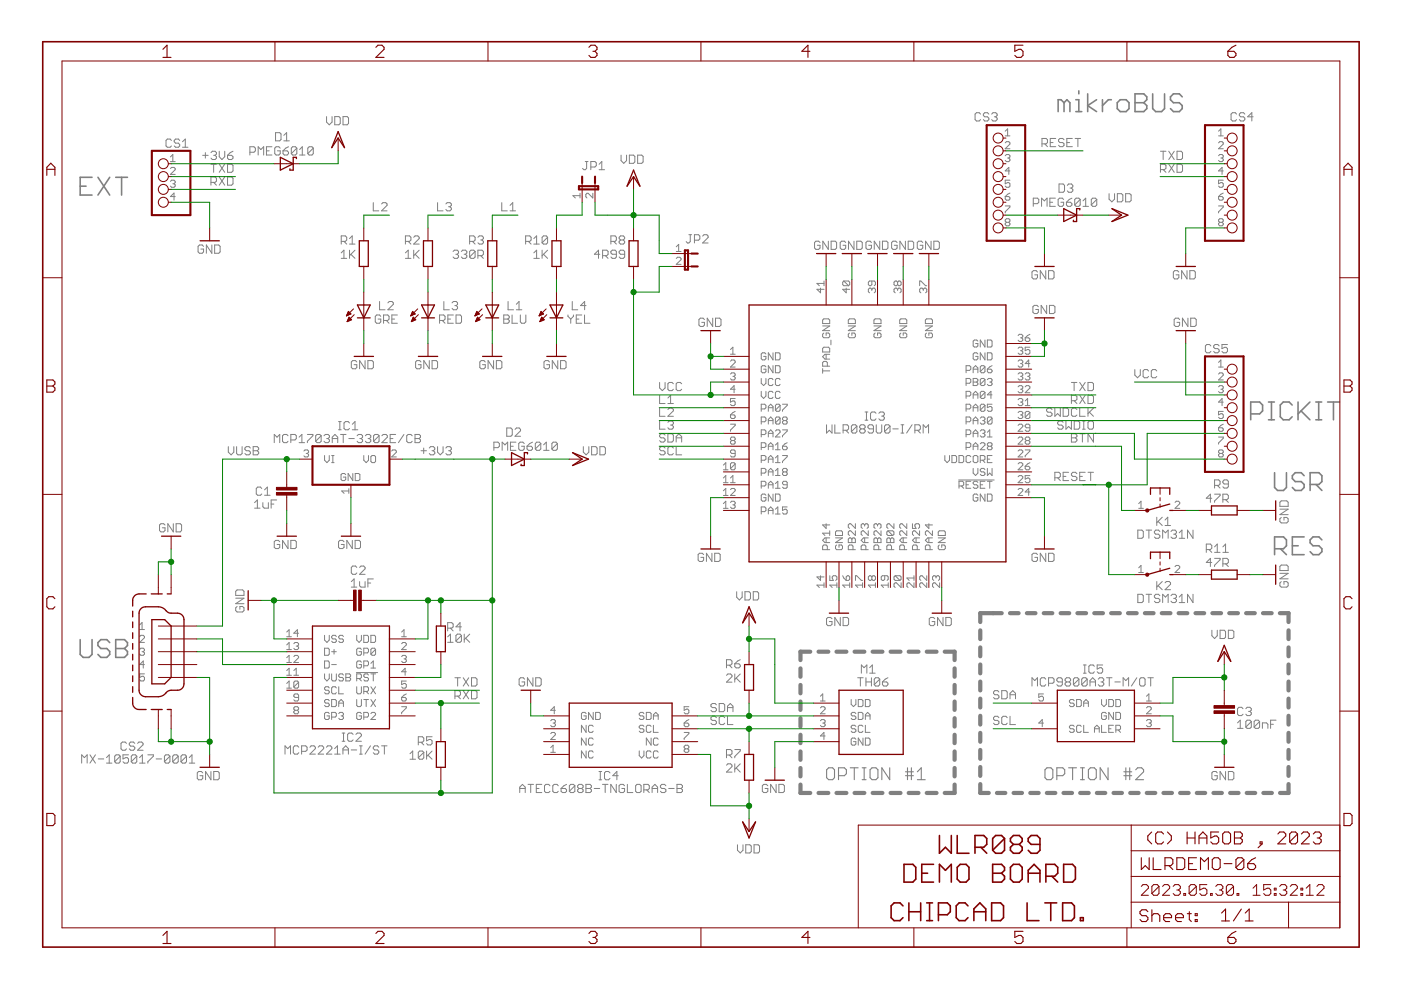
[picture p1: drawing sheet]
<svg xmlns="http://www.w3.org/2000/svg" width="297mm" height="210mm" viewBox="0 0 297 210" stroke-linecap="round" stroke-linejoin="round" font-family="sans-serif">
<g fill="none" stroke="#808080" stroke-width=".34">
<path d="M228.7 19.3v.6M230.6 19.9v3.8M240.6 19.9h1.9l.6 .6v.6l-.6 .7 .6 .6v.6l-.6 .7h-1.9zM244.4 19.9v3.1l.6 .7h1.3l.6-.7v-3.1M17 39.5h1.2M19.5 37.6h-2.5v3.8h2.5M20.8 37.6l2.5 3.8M23.3 37.6l-2.5 3.8M24.5 37.6h2.5M25.8 37.6v3.8M225.6 21.8l-.6-.7h-.7v2.6M225.6 21.8v1.9"/>
<path d="M225.6 21.8l.6-.7 .6 .7v1.9M228.1 21.1h.6v2.6M228.1 23.7h1.3M232.5 21.1l-1.9 1.3 1.9 1.3M233.7 21.1v2.6M235.6 21.1h-.6l-1.3 1.3M237.5 21.1h1.3l.6 .7v1.2l-.6 .7h-1.3l-.6-.7v-1.2zM240.6 21.8h1.9M250.7 20.5l-.7-.6h-1.2l-.6 .6v.6l.6 .7h1.2l.7 .6v.6l-.7 .7h-1.2l-.6-.7M265.2 87.8h1.9l.6-.7v-1.2l-.6-.7h-1.9v3.8M268.9 85.2h1.3M268.9 89h1.3"/>
<path d="M269.6 85.2v3.8M274 85.9l-.7-.7h-1.2l-.7 .7v2.5l.7 .6h1.2l.7-.6M275.2 85.2v3.8M275.8 87.1l1.9 1.9M277.7 85.2l-2.5 2.6M279 85.2h1.2M279 89h1.2M279.6 85.2v3.8M281.5 85.2h2.5M282.7 85.2v3.8M270.2 100.2v3.2l.7 .6h1.2l.7-.6v-3.2M270.2 116.4h1.9l.7-.7v-1.2l-.7-.7h-1.9v3.8"/>
<path d="M271.5 116.4l1.3 1.2M274 115.7h1.3M276.5 100.9l-.6-.7h-1.3l-.6 .7v.6l.6 .6h1.3l.6 .6v.7l-.6 .6h-1.3l-.6-.6M276.5 113.8h-2.5v3.8h2.5M277.8 102.7h1.8l.7-.6v-1.2l-.7-.7h-1.8v3.8M279 102.7l1.3 1.3M280.3 114.5l-.7-.7h-1.2l-.6 .7v.6l.6 .6h1.2l.7 .7v.6l-.7 .6h-1.2l-.6-.6M17 135.6v3.1l.6 .7h1.3l.6-.7v-3.1M23.3 136.2l-.7-.6h-1.2l-.6 .6v.7l.6 .6h1.2l.7 .6v.6l-.7 .7h-1.2l-.6-.7M24.5 135.6h1.9l.6 .6v.7l-.6 .6 .6 .6v.6l-.6 .7h-1.9zM24.5 137.5h1.9"/>
</g>
<g fill="none" stroke="#808080" stroke-width=".21">
<path d="M36.1 33.3l.5-.5v1.5M36.1 34.3h1M36.1 35.7l.3-.2h.5l.2 .2v.3l-1 1h1M36.1 38.5l.3-.3h.5l.2 .3v.2l-.2 .3M36.3 29.8l-.2-.3h-.6l-.3 .3v1.1l.3 .3h.6l.2-.3M36.6 39h.3M36.9 39l.2 .2v.3l-.2 .2h-.5l-.3-.2M38.1 29.8l-.3-.3h-.6l-.3 .3v.3l.3 .3h.6l.3 .2v.3l-.3 .3h-.6l-.3-.3M38.7 31.2h1.2M38.7 30.1l.6-.6v1.7M43 32.9h1.1M43.5 32.4v1.1"/>
<path d="M44.7 38.7h.9l.3-.3v-.6l-.3-.3h-.9v1.8M44.7 34.8h1.2M44.7 32.4l.3-.3h.6l.3 .3v.3l-.3 .2M45.3 34.8v1.7M45.3 32.9h.3M45.3 38.7l.6 .6M45.6 32.9l.3 .3v.3l-.3 .3h-.6l-.3-.3M46.5 32.1v1.1l.6 .6 .5-.6v-1.1M46.5 34.8l1.1 1.7M46.5 37.5l1.1 1.8M47.6 34.8l-1.1 1.7M47.6 37.5l-1.1 1.8"/>
<path d="M48.2 32.9h.9l.3 .3v.3l-.3 .3h-.6l-.3-.3zM48.2 34.8h.9l.3 .3v1.1l-.3 .3h-.9zM48.2 37.5h.9l.3 .3v1.2l-.3 .3h-.9zM49.4 32.1l-.6 .3-.6 .5M53 32.3h.8l.3-.3v-.6l-.3-.3h-.8v1.8M54.7 32.9v-1.8l.6 .6 .6-.6v1.8M56.5 32h.6M57.7 31.1h-1.2v1.8h1.2M58.4 28.1h.9l.3 .3v1.2l-.3 .3h-.9zM59.4 31.4l-.3-.3h-.6l-.2 .3v1.2l.2 .3h.6l.3-.3v-.6h-.6M60 32h.9l.3 .3v.3l-.3 .3h-.6l-.3-.3zM60.2 29.9h1.1"/>
<path d="M60.2 28.7l.6-.6v1.8M61.2 31.1l-.6 .3-.6 .6M62.9 31.4l-.3-.3h-.6l-.2 .3v1.2M62.9 31.4v1.2l-.3 .3h-.6l-.2-.3M62.9 31.4l-1.1 1.2M63.5 32.9h1.2M63.5 31.7l.6-.6v1.8M66.4 31.4l-.3-.3h-.5l-.3 .3v1.2M66.4 31.4v1.2l-.3 .3h-.5l-.3-.3M66.4 31.4l-1.1 1.2M69.2 24.7v1.2l.6 .6 .6-.6v-1.2M71 24.7h.9l.2 .3v1.2l-.2 .3h-.9z"/>
<path d="M72.7 24.7h.9l.3 .3v1.2l-.3 .3h-.9zM124.1 34.2h.6M124.4 34.2v1.5l-.3 .3h-.3l-.3-.3M125.3 35.4h.8l.3-.3v-.6l-.3-.3h-.8v1.8M127 36h1.2M127 34.8l.6-.6v1.8M131.7 32.9v1.2l.5 .5 .6-.5v-1.2M133.4 32.9h.9l.3 .3v1.1l-.3 .3h-.9zM135.2 32.9h.9l.3 .3v1.1l-.3 .3h-.9zM207.9 24.2l-.3-.3h-.6l-.3 .3v1.2l.3 .3h.6l.3-.3M209.7 24.2l-.3-.3h-.6l-.3 .3v.3l.3 .3h.6l.3 .3v.3l-.3 .3h-.6l-.3-.3M210.2 24.2l.3-.3h.6l.3 .3v.3l-.3 .3"/>
<path d="M210.8 24.8h.3M211.1 24.8l.3 .3v.3l-.3 .3h-.6l-.3-.3M213.1 33l.3-.2h.5l.2 .2v.3l-.2 .2M213.1 27.8l.5-.5v1.5M213.1 28.8h1M213.1 30.3l.3-.3h.5l.2 .3v.2l-1 1h1M213.6 33.5h.3M213.9 33.5l.2 .3-.2 .5h-.5l-.3-.3M214.1 38.2h-1v.8l.5-.3h.3l.2 .3v.5l-.2 .2h-.5l-.3-.2M214.1 36.2h-1l.8-.7v1.5M220.9 30.5h.9l.3-.3v-.6l-.3-.2h-.9v1.7M221.5 30.5l.6 .6"/>
<path d="M222.7 30.2h.6M223.8 29.4h-1.1v1.7h1.1M224.5 39h.9l.3 .3v1.2l-.3 .3h-.9zM225.6 29.6l-.3-.2h-.6l-.3 .2v.3l.3 .3h.6l.3 .3v.3l-.3 .3h-.6l-.3-.3M226.2 30.2h.6M226.3 39.3l.3-.3h.6l.3 .3v.3l-.3 .3M226.9 39.9h.3M227.2 39.9l.3 .3v.3l-.3 .3h-.6l-.3-.3M227.4 29.4h-1.2v1.7h1.2M227.9 29.4h1.2M228.5 29.4v1.7M246 36h.9l.3-.3v-.6l-.3-.3h-.9v1.7"/>
<path d="M246 32.1h1.2M246.6 32.1v1.7M246.6 36l.6 .5M247.8 32.1l1.2 1.7M247.8 34.8l1.2 1.7M249 32.1l-1.2 1.7M249 34.8l-1.2 1.7M249.6 32.1h.8l.3 .3v1.1l-.3 .3h-.8zM249.6 34.8h.8l.3 .3v1.1l-.3 .3h-.8zM258.4 30.3l.2-.3h.5l.3 .3v.2l-1 1h1M258.4 28.8h1M258.4 33l.2-.2h.5l.3 .2v.3l-.3 .2"/>
<path d="M258.4 27.8l.4-.5v1.5M258.8 33.5h.3M259.1 33.5l.3 .3v.2l-.3 .3h-.5l-.2-.3M259.4 36.2h-1l.7-.7v1.5M259.4 38.2h-1v.8l.4-.3h.3l.3 .3v.5l-.3 .2h-.5l-.2-.2M262.2 24.2l-.3-.3h-.6l-.3 .3v1.2l.3 .3h.6l.3-.3M263.9 24.2l-.2-.3h-.6l-.3 .3v.3l.3 .3h.6l.2 .3v.3l-.2 .3h-.6l-.3-.3M265.7 24.8h-1.2l.9-.9v1.8M37.1 41.7h-1l.8-.8v1.5M43.2 52.2l-.3-.3h-.6l-.3 .3v1.2l.3 .3h.6l.3-.3v-.6h-.6M44.9 51.9v1.8l-1.1-1.8v1.8M45.5 51.9h.9l.3 .3v1.2l-.3 .3h-.9z"/>
<path d="M72.3 53.6l.6-.6v1.8M72.3 51.2h.9l.3-.3v-.6l-.3-.3h-.9v1.8M72.3 54.8h1.2M72.9 51.2l.6 .6M74.1 50.6l.6-.6v1.8M74.1 53v1.8M74.1 51.8h1.2M74.4 53.9l.9 .9M75.3 53l-1.2 1.2M79.1 43v1.7h1.2M80.9 43.2l.3-.2h.6l.3 .2v.3l-1.2 1.2h1.2M86 54.8h1.1"/>
<path d="M86 53.6l.6-.6v1.8M86 51.2h.8l.3-.3v-.6l-.3-.3h-.8v1.8M86.6 51.2l.5 .6M87.7 53v1.8M87.7 50.3l.3-.3h.6l.3 .3v.3l-1.2 1.2h1.2M88 53.9l.9 .9M88.9 53l-1.2 1.2M92.8 43v1.7h1.1M94.5 43.2l.3-.2h.6l.3 .2v.3l-.3 .3M95.1 43.8h.3M95.4 43.8l.3 .3v.3l-.3 .3h-.6l-.3-.3M96.1 53.3l.3-.3h.5l.3 .3v.3l-.3 .3"/>
<path d="M96.6 53.9h.3M96.9 53.9l.3 .3v.3l-.3 .3h-.5l-.3-.3M97.8 53.3l.3-.3h.6l.3 .3v.3l-.3 .3M98.4 53.9h.3M98.7 53.9l.3 .3v.3l-.3 .3h-.6l-.3-.3M99.6 51.2h.8l.3-.3v-.6l-.3-.3h-.8v1.8M100.2 51.2l.5 .6M100.7 53.3v1.2l-.3 .3h-.5l-.3-.3M100.7 53.3l-.3-.3h-.5l-.3 .3v1.2M100.7 53.3l-1.1 1.2M101.3 54.2h.9l.3-.3v-.6l-.3-.3h-.9v1.8M101.3 50.3l.3-.3h.6l.3 .3v.3l-.3 .3"/>
<path d="M101.9 54.2l.6 .6M101.9 50.9h.3M102.2 50.9l.3 .3v.3l-.3 .3h-.6l-.3-.3M106.4 43v1.7h1.1M108.1 44.7h1.2M108.1 43.5l.6-.5v1.7M111.4 51.2h.9l.3-.3v-.6l-.3-.3h-.9v1.8M112 51.2l.6 .6M113.2 53.6l.6-.6v1.8M113.2 50.6l.6-.6v1.8M113.2 54.8h1.1M113.2 51.8h1.1"/>
<path d="M114.9 53v1.8M115.2 53.9l.9 .9M116.1 50.3l-.3-.3h-.6l-.3 .3v1.2M116.1 53l-1.2 1.2M116.1 50.3v1.2l-.3 .3h-.6l-.3-.3M116.1 50.3l-1.2 1.2M123 41.5h-1.5l.5 .5M123 41v1M125.7 41v1l-1-1h-.3l-.2 .2v.5l.2 .3M127.2 53.9h-1.2l.9-.9v1.8M127.8 54.2h.9l.2-.3v-.6l-.2-.3h-.9v1.8M128.4 54.2l.5 .6"/>
<path d="M129.5 51.2h.9l.3-.3v-.6l-.3-.3h-.9v1.8M130.1 51.2l.6 .6M130.7 53.9h-.9l-.3-.3v-.3l.3-.3h.6l.3 .3v1.2l-.3 .3h-.6l-.3-.3M131.6 50.9l-.3-.3v-.3l.3-.3h.5l.3 .3v.3l-.3 .3M131.6 50.9l-.3 .3v.3l.3 .3h.5l.3-.3v-.3l-.3-.3M131.6 50.9h.5M132.4 53.9h-.8l-.3-.3v-.3l.3-.3h.5l.3 .3v1.2l-.3 .3h-.5l-.3-.3M143.4 52.3l.5-.5v1.5M143.4 53.3h1M143.4 54.8l.2-.3h.5l.3 .3v.3l-1 .9h1M146 49.8h.6M146.3 49.8v1.4l-.3 .3h-.2l-.3-.3"/>
<path d="M147.2 50.9h.9l.3-.2v-.6l-.3-.3h-.9v1.7M149 50.1l.3-.3h.6l.2 .3v.3l-1.1 1.1h1.1M173.9 51.4l-.3-.3h-.6l-.3 .3v1.2l.3 .3h.6l.3-.3v-.6h-.6M174.7 59.6v1M175.6 51.1v1.8l-1.1-1.8v1.8M176.2 51.1h.9l.3 .3v1.2l-.3 .3h-.9zM178.9 59.6h1l.2 .2v.5l-.2 .3M178.9 59.6l-.2 .2v.5l.2 .3h1M178.9 59.6l1 1M179.3 51.4l-.3-.3h-.6l-.3 .3v1.2l.3 .3h.6l.3-.3v-.6h-.6M181.1 51.1v1.8l-1.2-1.8v1.8M181.7 51.1h.8l.3 .3v1.2l-.3 .3h-.8z"/>
<path d="M184.8 51.4l-.3-.3h-.6l-.3 .3v1.2l.3 .3h.6l.3-.3v-.6h-.6M184.8 59.6v.7l-.2 .3-.5-.3v-.5l.3-.2h1l.2 .2v.5l-.2 .3M186.5 51.1v1.8l-1.1-1.8v1.8M187.1 51.1h.9l.3 .3v1.2l-.3 .3h-.9zM190.2 51.4l-.3-.3h-.6l-.3 .3v1.2l.3 .3h.6l.3-.3v-.6h-.6M190.3 59.8l-.2-.2h-.3l-.3 .2v.5l.3 .3 .5-.3M190.3 59.8l.2-.2h.3l.3 .2v.5l-.3 .3h-.3l-.2-.3M190.3 59.8v.5M192 51.1v1.8l-1.2-1.8v1.8M192.6 51.1h.8l.3 .3v1.2l-.3 .3h-.8zM195.6 51.4l-.3-.3h-.5l-.3 .3v1.2l.3 .3h.5l.3-.3v-.6h-.5M197.4 51.1v1.8l-1.2-1.8v1.8"/>
<path d="M198 51.1h.9l.3 .3v1.2l-.3 .3h-.9zM213.1 41.7h.8l.2 .5-.2 .2h-.5l-.3-.2zM213.1 43.7h1v.2l-1 1v.2M213.4 47.1l-.3-.2v-.3l.3-.2h.5l.2 .2-.2 .5M213.4 47.1l-.3 .3v.2l.3 .3h.5l.2-.3v-.2l-.2-.3M213.4 47.1h.5M214.1 40.9l-1 .8M219.1 43.2h.9l.2-.3v-.6l-.2-.3h-.9v1.8M220 57.7l-.3-.3h-.6l-.3 .3v1.1l.3 .3h.6l.3-.3v-.5h-.6M220.8 43.8v-1.8l.6 .6 .6-.6v1.8M221.7 57.4v1.7l-1.1-1.7v1.7M222.3 57.4h.9l.3 .3v1.1l-.3 .3h-.9z"/>
<path d="M222.6 42.9h.6M223.8 42h-1.2v1.8h1.2M225.5 42.3l-.3-.3h-.6l-.3 .3v1.2l.3 .3h.6l.3-.3v-.6h-.6M226.1 42.9h.9l.3 .3v.3l-.3 .3h-.6l-.3-.3zM227.3 42l-.6 .3-.6 .6M229 42.3l-.3-.3h-.5l-.3 .3v1.2M229 42.3v1.2l-.3 .3h-.5l-.3-.3M229 42.3l-1.1 1.2M229.6 43.8h1.2M229.6 42.6l.6-.6v1.8M232.5 42.3l-.3-.3h-.5l-.3 .3v1.2M232.5 42.3v1.2l-.3 .3h-.5l-.3-.3"/>
<path d="M232.5 42.3l-1.1 1.2M235.1 41.1v1.1l.6 .6 .6-.6v-1.1M236.9 41.1h.9l.3 .2v1.2l-.3 .3h-.9zM238.7 41.1h.8l.3 .2v1.2l-.3 .3h-.8zM249.9 57.7l-.3-.3h-.6l-.2 .3v1.1l.2 .3h.6l.3-.3v-.5h-.6M251.7 57.4v1.7l-1.2-1.7v1.7M252.3 57.4h.9l.2 .3v1.1l-.2 .3h-.9zM258.4 41.7h.7l.3 .2v.3l-.3 .2h-.5l-.2-.2zM258.4 43.7h1v.2l-1 1v.2M258.6 47.1l-.2-.2v-.3l.2-.2h.5l.3 .2v.3l-.3 .2M258.6 47.1l-.2 .3v.2l.2 .3h.5l.3-.3v-.2l-.3-.3M258.6 47.1h.5"/>
<path d="M259.4 40.9l-1 .8M75.6 76.8l-.2-.3h-.6l-.3 .3v1.1l.3 .3h.6l.2-.3v-.6h-.5M77.4 76.5v1.7l-1.2-1.7v1.7M78 76.5h.9l.3 .3v1.1l-.3 .3h-.9zM80.5 63.9v1.8h1.1M80.7 67.1l-.2-.3h-.6l-.3 .3v1.1l.3 .3h.6l.2-.3v-.6h-.5M81.3 67.9h.9l.3-.3v-.5l-.3-.3h-.9v1.7M81.9 67.9l.6 .6M82.2 64.2l.3-.3h.6l.3 .3v.3l-1.2 1.2h1.2M83.1 67.6h.6M84.2 66.8h-1.1v1.7h1.1M89.3 76.8l-.3-.3h-.6l-.3 .3v1.1l.3 .3h.6l.3-.3v-.6h-.6"/>
<path d="M91 76.5v1.7l-1.1-1.7v1.7M91.6 76.5h.9l.3 .3v1.1l-.3 .3h-.9zM93.2 67.9h.9l.3-.3v-.5l-.3-.3h-.9v1.7M93.8 67.9l.6 .6M94.1 63.9v1.8h1.2M95 67.6h.5M95.8 64.2l.3-.3h.6l.3 .3v.3l-.3 .3M96.1 66.8h-1.1v1.7h1.1M96.4 64.8h.3M96.7 66.8h.9l.3 .3v1.1l-.3 .3h-.9zM96.7 64.8l.3 .3v.3l-.3 .3h-.6l-.3-.3M102.9 76.8l-.3-.3h-.6l-.3 .3v1.1l.3 .3h.6l.3-.3v-.6h-.6"/>
<path d="M104.6 76.5v1.7l-1.1-1.7v1.7M105.2 76.5h.9l.3 .3v1.1l-.3 .3h-.9zM106.8 66.8h.9l.3 .3v.3l-.3 .2 .3 .3v.3l-.3 .3h-.9zM106.8 67.6h.9M107.7 63.9v1.8h1.2M108.6 66.8v1.7h1.1M109.5 65.7h1.1M109.5 64.5l.5-.6v1.8M110.3 66.8v1.4l.3 .3h.6l.3-.3v-1.4M116.5 76.8l-.3-.3h-.6l-.3 .3v1.1l.3 .3h.6l.3-.3v-.6h-.6M118.3 76.5v1.7l-1.2-1.7v1.7M118.9 76.5h.8l.3 .3v1.1l-.3 .3h-.8z"/>
<path d="M120.4 66.8v.3l.6 .5M121 67.6v.9M121.3 63.9v1.8h1.2M121.6 66.8v.3l-.6 .5M122.2 67.6h.5M123.3 66.8h-1.1v1.7h1.1M123.9 66.8v1.7h1.2M124.2 64.8h-1.1l.9-.9v1.8M149.4 67.8l-.3-.3h-.6l-.3 .3v1.1l.3 .3h.6l.3-.3v-.6h-.6M151.1 67.5v1.7l-1.2-1.7v1.7M151.7 67.5h.9l.3 .3v1.1l-.3 .3h-.9zM154.9 76.6l.2-.3h.5l.3 .3v.2l-1 1h1"/>
<path d="M154.9 74.1l.5-.5v1.5M154.9 75.1h1M154.9 79.3l.2-.2h.5l.3 .2-.3 .5M155.4 79.8h.2M155.6 79.8l.3 .3-.3 .5h-.5l-.2-.3M162.4 77.8l-.3-.3h-.5l-.2 .3v1l.2 .2h.5l.3-.2v-.5h-.5M162.4 75.1l-.3-.3h-.5l-.2 .3v1l.2 .2h.5l.3-.2v-.5h-.5M163.9 74.8v1.5l-1-1.5v1.5M163.9 77.5v1.5l-1-1.5v1.5M164.4 74.8h.8l.2 .3v1l-.2 .2h-.8zM164.4 77.5h.8l.2 .3v1l-.2 .2h-.8zM174 61.1v1l-.8-.8h1.5"/>
<path d="M174.4 73.9l.3-.3h1l.2 .3v.7h-1.5zM174.4 78.1v1M174.4 69.1h1.5l-1.5 1h1.5M174.4 78.6h1.5M174.7 67.6h1l.2 .3v.7h-1.5v-.7zM174.7 70.6l-.3 .3v.5l.3 .2h1l.2-.2v-.5l-.2-.3h-.5v.5M174.7 60.1h-1.5l.5 .5M175.2 75.1v1M175.4 77.6v-.7l-.2-.3h-.5l-.3 .3v.7h1.5M175.9 75.1h-1l-.5 .5 .5 .5h1M176.2 72.1v1M179.4 61.1v1l-.7-.8h1.4"/>
<path d="M179.9 69.1h1.5l-1.5 1h1.5M179.9 67.9l.2-.3h1l.3 .3v.7h-1.5zM180.1 70.6l-.2 .3v.5l.2 .2h1l.3-.2v-.5l-.3-.3h-.5v.5M184.8 61.3l-.2-.2h-.2l-.3 .2v.5l.3 .3M184.8 61.3l.3-.2h.3l.2 .2v.5l-.2 .3M184.8 61.3v.3M185.3 69.1h1.5l-1.5 1h1.5M185.3 67.9l.2-.3h1l.3 .3v.7h-1.5zM185.5 70.6l-.2 .3v.5l.2 .2h1l.3-.2v-.5l-.3-.3h-.4v.5M190.3 61.3l-.2-.2h-.3l-.3 .2v.5l.3 .3M190.3 61.3l.2-.2h.3l.3 .2v.5l-.3 .3M190.3 61.3v.3"/>
<path d="M190.8 69.1h1.5l-1.5 1h1.5M190.8 67.9l.2-.3h1l.3 .3v.7h-1.5zM191 70.6l-.2 .3v.5l.2 .2h1l.3-.2v-.5l-.3-.3h-.5v.5M195 60.6v-1h.2l1 1h.3M195.7 61.3v.3M195.7 61.3l-.2-.2h-.3l-.2 .2v.5l.2 .3M195.7 61.3l.3-.2h.2l.3 .2v.5l-.3 .3M196.2 69.1h1.5l-1.5 1h1.5M196.4 70.6l-.2 .3v.5l.2 .2h1l.3-.2v-.5l-.3-.3h-.5v.5M196.4 67.6h1l.3 .3v.7h-1.5v-.7zM204.8 78.5h.8l.2-.2v-.5l-.2-.3h-.8v1.5M206.3 78.3h1"/>
<path d="M206.3 79v-1l.5-.5 .5 .5v1M207.3 75.1l-.2-.3h-.5l-.3 .3v1l.3 .2h.5l.2-.2v-.5h-.5M207.3 72.3l-.2-.2h-.5l-.3 .2v1l.3 .3h.5l.2-.3v-.5h-.5M208.8 77.8l-.2-.3h-.5l-.3 .3v1M208.8 77.8v1l-.2 .2h-.5l-.3-.2M208.8 72.1v1.5l-1-1.5v1.5M208.8 74.8v1.5l-1-1.5v1.5M208.8 77.8l-1 1M209.3 74.8h.8l.2 .3v1l-.2 .2h-.8zM209.3 78.3h.8l.2 .5-.2 .2h-.5l-.3-.2zM209.3 72.1h.8l.2 .2v1l-.2 .3h-.8zM210.3 77.5l-1 .8"/>
<path d="M215.9 76.6l.2-.3h.5l.3 .3v.2l-.3 .3M215.9 71.1l.2-.2h.5l.3 .2v.3l-.3 .2M215.9 73.9l.2-.3h.5l.3 .3v.2l-.3 .3M215.9 79.3l.2-.2h.5l.3 .2v.2l-.3 .3M216.4 74.4h.2M216.4 71.6h.2M216.4 79.8h.2M216.4 77.1h.2M216.6 79.8l.3 .3v.2l-.3 .3h-.5l-.2-.3M216.6 71.6l.3 .3v.2l-.3 .3h-.5l-.2-.3M216.6 74.4l.3 .2v.3l-.3 .2h-.5l-.2-.2M216.6 77.1l.3 .2v.3l-.3 .2h-.5l-.2-.2"/>
<path d="M217.4 71.6h.7l.3 .3v.2l-.3 .3h-.5l-.2-.3zM217.4 79.3l.2-.2h.5l.3 .2v.2l-.3 .3M217.9 79.8h.2M218.1 79.8l.3 .3v.2l-.3 .3h-.5l-.2-.3M218.4 73.6h-1v.8l.5-.3h.2l.3 .3v.5l-.3 .2h-.5l-.2-.2M218.4 77.1h-1l.7-.8v1.5M218.4 70.9l-1 .7M220.2 65l-.3-.3h-.6l-.3 .3v1.2l.3 .3h.6l.3-.3v-.6h-.6M221.9 64.7v1.8l-1.2-1.8v1.8M222.5 64.7h.9l.3 .3v1.2l-.3 .3h-.9zM240.6 78.4v1.1l.6 .6 .6-.6v-1.1M243.5 78.7l-.3-.3h-.6l-.2 .3v1.1l.2 .3h.6l.3-.3"/>
<path d="M245.3 78.7l-.3-.3h-.6l-.3 .3v1.1l.3 .3h.6l.3-.3M250.1 67.8l-.3-.3h-.6l-.3 .3v1.1l.3 .3h.6l.3-.3v-.6h-.6M251.9 67.5v1.7l-1.2-1.7v1.7M252.5 67.5h.8l.3 .3v1.1l-.3 .3h-.8zM256.7 73.3l-.3-.3h-.5l-.3 .3v1.2l.3 .3h.5l.3-.3M258.4 79.3l.2-.2h.5l.3 .2v.2l-1 1.1h1M258.4 77.8h1M258.4 76.8l.4-.5v1.5M258.5 73.3l-.3-.3h-.6l-.3 .3v.3l.3 .3h.6l.3 .3v.3l-.3 .3h-.6l-.3-.3M260.2 73h-1.1v.9l.6-.3h.2l.3 .3v.6l-.3 .3h-.5l-.3-.3M48.4 94.7v1.2l.6 .5 .6-.5v-1.2M50.2 94.7v1.5l.3 .2h.5l.3-.2v-1.5"/>
<path d="M53.1 95l-.3-.3h-.6l-.3 .3v.3l.3 .3h.6l.3 .3v.3l-.3 .2h-.6l-.3-.2M53.7 94.7h.8l.3 .3v.3l-.3 .3 .3 .3v.3l-.3 .2h-.8zM53.7 95.6h.8M58.1 93.9v-1.8l.6 .6 .6-.6v1.8M61.1 92.4l-.3-.3h-.6l-.3 .3v1.2l.3 .3h.6l.3-.3M61.7 93.3h.8l.3-.3v-.6l-.3-.3h-.8v1.8M63.4 93.9h1.2M63.4 92.7l.6-.6v1.8M64.4 95.6l.3-.2h.5l.2 .2v.3l-.2 .2M64.9 96.1h.3M65.2 92.1h1.1v.3l-1.1 1.2v.3M65.2 96.1l.2 .3v.2l-.2 .3h-.5l-.3-.3"/>
<path d="M68.1 92.4l-.3-.3h-.6l-.3 .3v1.2M68.1 92.4v1.2l-.3 .3h-.6l-.3-.3M68.1 92.4l-1.2 1.2M68.7 92.4l.3-.3h.6l.2 .3v.3l-.2 .3M68.8 96.6v1l.5 .5 .5-.5v-1M69.3 93h.3M69.6 93l.2 .3v.3l-.2 .3h-.6l-.3-.3M70.3 96.6h.5M70.3 98.1h.5M70.4 93h1.2M70.4 93.9v-1.2l.6-.6 .6 .6v1.2M70.6 96.6v1.5"/>
<path d="M71.8 91.1h.5M71.8 89.4h.5M72.1 89.4v1.7M72.2 92.1h1.2M72.8 92.1v1.8M74 93h1.1M74.1 89.7l-.3-.3h-.6l-.3 .3v1.1l.3 .3h.6l.3-.3M74.7 90l.6-.6v1.7M74.7 91.1h1.2M75.7 92.4l.3-.3h.6l.3 .3v.3l-.3 .3M76.3 93h.3M76.6 93l.3 .3v.3l-.3 .3h-.6l-.3-.3"/>
<path d="M77.1 96.6v1l.5 .5 .5-.5v-1M77.5 92.4l.2-.3h.6l.3 .3v.3l-.3 .3M78 93h.3M78.3 93l.3 .3v.3l-.3 .3h-.6l-.2-.3M78.6 96.8l.3-.2h.5l.2 .2v1l-.2 .3h-.5l-.3-.3zM80.4 92.4l-.3-.3h-.6l-.3 .3v1.2M80.4 92.4v1.2l-.3 .3h-.6l-.3-.3M80.4 92.4l-1.2 1.2M81 92.4l.3-.3h.6l.2 .3v.3l-1.1 1.2h1.1M82.7 93h.6M83 95.6l.3-.2h.5l.2 .2v.3l-1 1h1M83.9 92.1h-1.2v1.8h1.2"/>
<path d="M85.6 92.1l-1.1 1.8M87.4 92.4l-.3-.3h-.6l-.3 .3v1.2l.3 .3h.6l.3-.3M88 92.1h.9l.3 .3v.3l-.3 .3 .3 .3v.3l-.3 .3h-.9zM88 93h.9M89.3 95.6h1.1M89.8 95v1.2M91 95l.3-.3h.6l.3 .3v.3l-.3 .3M91.6 95.6h.3M91.9 95.6l.3 .3v.3l-.3 .2h-.6l-.3-.2M92.8 94.7v1.2l.5 .5 .6-.5v-1.2M94.5 95l.3-.3h.6l.3 .3v.3l-.3 .3M95.1 95.6h.3"/>
<path d="M95.4 95.6l.3 .3v.3l-.3 .2h-.6l-.3-.2M104.7 94.9h.9l.3-.3v-.6l-.3-.3h-.9v1.8M106.5 95.5v-1.8l.6 .6 .5-.6v1.8M107.4 90.7h.9l.3 .3v1.2l-.3 .3h-.9zM108.2 94.6h.6M109.2 91l.3-.3h.6l.3 .3v.3l-1.2 1.2h1.2M109.4 93.7h-1.2v1.8h1.2M111.1 94l-.3-.3h-.5l-.3 .3v1.2l.3 .3h.5l.3-.3v-.6h-.5M111.7 94.6h.9l.3 .3v.3l-.3 .3h-.6l-.3-.3zM112.9 93.7l-.6 .3-.6 .6M114.7 94l-.3-.3h-.6l-.3 .3v1.2M114.7 94v1.2l-.3 .3h-.6l-.3-.3"/>
<path d="M114.7 94l-1.2 1.2M115.3 95.5h1.1M115.3 94.3l.5-.6v1.8M118.2 94l-.3-.3h-.6l-.3 .3v1.2M118.2 94v1.2l-.3 .3h-.6l-.3-.3M118.2 94l-1.2 1.2M123.7 94.7v1.2l.6 .5 .5-.5v-1.2M125.4 94.7h.9l.3 .3v1.2l-.3 .2h-.9zM127.2 94.7h.9l.3 .3v1.2l-.3 .2h-.9zM139.8 83.8v1.8h1.2M139.8 86.5v1.8h1.2M139.8 89.3v1.7h1.2"/>
<path d="M139.8 81.1v1.2l.6 .5 .6-.5v-1.2M141 95l-.3-.3h-.6l-.3 .3v.3l.3 .3h.6l.3 .3v.3l-.3 .2h-.6l-.3-.2M141 92.3l-.3-.3h-.6l-.3 .3v.3l.3 .2h.6l.3 .3v.3l-.3 .3h-.6l-.3-.3M141.6 89.5l.3-.2h.6l.3 .2v.3l-.3 .3M141.6 86.8l.3-.3h.6l.3 .3v.3l-1.2 1.2h1.2M141.6 92h.9l.3 .3v1.1l-.3 .3h-.9zM141.6 85.6h1.2M141.6 84.4l.6-.6v1.8M142.2 90.1h.3M142.5 90.1l.3 .3v.3l-.3 .3h-.6l-.3-.3M142.8 95l-.3-.3h-.6l-.3 .3v1.2l.3 .2h.6l.3-.2M142.8 81.4l-.3-.3h-.6l-.3 .3v1.1l.3 .3h.6l.3-.3"/>
<path d="M143.4 94.7v1.7h1.1M143.4 92.8h1.1M143.4 93.7v-1.1l.5-.6 .6 .6v1.1M144.5 81.4l-.3-.3h-.6l-.2 .3v1.1l.2 .3h.6l.3-.3M153.4 98.6l.5-.5v1.5M153.4 99.6h1M154.9 88h.7l.3 .5-.3 .2h-.5l-.2-.2zM154.9 89.9h1v.3l-1 1v.2M155.1 93.4l-.2-.2v-.3l.2-.2h.5l.3 .2v.3l-.3 .2M155.1 93.4l-.2 .3v.2l.2 .3h.5l.3-.3-.3-.5M155.1 93.4h.5M155.9 82.5h-1l.7-.7v1.5"/>
<path d="M155.9 84.5h-1v.8l.5-.3h.2l.3 .3v.4l-.3 .3h-.5l-.2-.3M155.9 96.1h-.8l-.2-.2v-.3l.2-.2h.5l.3 .2v1l-.3 .3h-.5l-.2-.3M155.9 98.4v1l-.3 .2h-.5l-.2-.2M155.9 98.4l-.3-.3h-.5l-.2 .3v1M155.9 87.2l-1 .8M155.9 98.4l-1 1M161.4 92.1h.7l.3-.2v-.5l-.3-.3h-.7v1.5M161.4 94.9h.7l.3-.3v-.5l-.3-.2h-.7v1.5M161.4 80.2v1.1l.5 .4 .5-.4v-1.1M161.4 83v1l.5 .5 .5-.5v-1M161.4 86.7h.7l.3-.3v-.4l-.3-.3h-.7v1.5M161.4 89.4h.7l.3-.2v-.5l-.3-.3h-.7v1.5"/>
<path d="M161.4 97.6h.7l.3-.3v-.5l-.3-.2h-.7v1.5M162.9 94.6h1M162.9 87.2v-1l.5-.5 .5 .5v1M162.9 89.9v-1l.5-.5 .5 .5v1M162.9 92.6v-.9l.5-.6 .5 .6v.9M162.9 95.4v-1l.5-.5 .5 .5v1M162.9 98.1v-1l.5-.5 .5 .5v1M162.9 86.4h1M162.9 89.2h1M162.9 91.9h1M162.9 97.3h1M163.9 80.5l-.2-.3h-.5l-.3 .3v1l.3 .2h.5l.2-.2"/>
<path d="M163.9 83.2l-.2-.2h-.5l-.3 .2v1l.3 .3h.5l.2-.3M164.4 91.4l.3-.3h.5l.2 .3v.3l-1 .9h1M164.4 94.4l.5-.5v1.5M164.4 97.1l.5-.5v1.5M164.4 99.8l.5-.5v1.5M164.4 95.4h1M164.4 98.1h1M165.4 86v1l-.2 .2h-.5l-.3-.2M165.4 80.5l-.2-.3h-.5l-.3 .3v1l.3 .2h.5l.2-.2M165.4 83.2l-.2-.2h-.5l-.3 .2v1l.3 .3h.5l.2-.3M165.4 86l-.2-.3h-.5l-.3 .3v1M165.4 88.7l-.2-.3h-.5l-.3 .3v1"/>
<path d="M165.4 88.7v1l-.2 .2h-.5l-.3-.2M165.4 86l-1 1M165.4 88.7l-1 1M165.9 94.6h.8l.2 .5-.2 .3h-.5l-.3-.3zM165.9 85.7h1v.3l-1 1v.2M165.9 91.1h1v.3l-1 1v.2M165.9 96.6h1v.2l-1 1v.3M166.2 89.2l-.3-.3v-.2l.3-.3h.5l.2 .3-.2 .5M166.2 89.2l-.3 .2v.3l.3 .2h.5l.2-.2-.2-.5M166.2 89.2h.5M166.9 93.9l-1 .7M175.2 90.1v1.7l.6-.6 .6 .6v-1.7"/>
<path d="M177 90.1v1.7h1.2M178.8 91.2h.8l.3-.3v-.5l-.3-.3h-.8v1.7M179.3 91.2l.6 .6M181.7 90.4v1.1l-.3 .3h-.6l-.3-.3M181.7 90.4l-.3-.3h-.6l-.3 .3v1.1M181.7 90.4l-1.2 1.1M182.6 90.9l-.3 .3v.3l.3 .3h.5l.3-.3v-.3l-.3-.3M182.6 90.9l-.3-.2v-.3l.3-.3h.5l.3 .3v.3l-.3 .2M182.6 90.9h.5M183.4 89.1h.6M183.4 87.4h.6M183.7 87.4v1.7"/>
<path d="M185.2 90.9h-.9l-.3-.2v-.3l.3-.3h.6l.3 .3v1.1l-.3 .3h-.6l-.3-.3M185.7 87.6l-.2-.2h-.6l-.3 .2v1.2l.3 .3h.6l.2-.3M185.8 90.1v1.4l.3 .3h.5l.3-.3v-1.4M186.3 87.6l.3-.2h.6l.3 .2v.3l-.3 .3M186.9 88.2h.3M187.2 88.2l.3 .3v.3l-.3 .3h-.6l-.3-.3M188.7 90.4v1.1l-.3 .3h-.6l-.3-.3M188.7 90.4l-.3-.3h-.6l-.3 .3v1.1M188.7 90.4l-1.2 1.1M189.3 90.9h1.1M191 91.8h.6M191 90.1h.6"/>
<path d="M191.3 90.1v1.7M193.4 90.1l-1.2 1.7M194 91.2h.8l.3-.3v-.5l-.3-.3h-.8v1.7M194.5 91.2l.6 .6M195.7 91.8v-1.7l.6 .6 .6-.6v1.7M200.3 96.6v1l.5 .5 .5-.5v-1M201.8 96.6h.8l.2 .2v1l-.2 .3h-.8zM203.3 96.6h.8l.2 .2v1l-.2 .3h-.8zM204.8 92.1h.8l.2-.2v-.5l-.2-.3h-.8v1.5M204.8 94.9h.8l.2-.3v-.5l-.2-.2h-.8v1.5M204.8 81.3h.8l.2-.3v-.5l-.2-.3h-.8v1.5M204.8 84h.8l.2-.3v-.5l-.2-.2h-.8v1.5"/>
<path d="M204.8 86.7h.8l.2-.3v-.4l-.2-.3h-.8v1.5M204.8 89.4h.8l.2-.2v-.5l-.2-.3h-.8v1.5M205.8 96.8l-.2-.2h-.5l-.3 .2v1l.3 .3h.5l.2-.3M206.3 84.5v-1l.5-.5 .5 .5v1M206.3 94.6h1M206.3 96.8l.3-.2h.5l.2 .2v1l-.2 .3h-.5l-.3-.3zM206.3 80.2h.8l.2 .3v.3l-.2 .2 .2 .3v.2l-.2 .2h-.8zM206.3 87.2v-1l.5-.5 .5 .5v1M206.3 89.9v-1l.5-.5 .5 .5v1M206.3 92.6v-.9l.5-.6 .5 .6v.9M206.3 95.4v-1l.5-.5 .5 .5v1M206.3 99.3v1l.5 .5 .5-.5v-1"/>
<path d="M206.3 86.4h1M206.3 89.2h1M206.3 91.9h1M206.3 83.7h1M206.3 81h.8M207.8 94.1l.3-.2h.5l.2 .2v.3l-1 1h1M207.8 97.6h.8l.2-.3v-.5l-.2-.2h-.8v1.5M207.8 88.7l.3-.3h.5l.2 .3v.2l-.2 .3M207.8 91.4l.3-.3h.5l.2 .3v.3l-.2 .2M208.3 89.2h.3M208.3 91.9h.3M208.3 97.6l.5 .5"/>
<path d="M208.6 89.2l.2 .2v.3l-.2 .2h-.5l-.3-.2M208.6 91.9l.2 .2v.3l-.2 .2h-.5l-.3-.2M208.8 80.5l-.2-.3h-.5l-.3 .3v1M208.8 83.2l-.2-.2h-.5l-.3 .2v1M208.8 86l-.2-.3h-.5l-.3 .3v1M208.8 99.6l-.2-.3h-.5l-.3 .3v.2l.3 .3h.5l.2 .2v.3l-.2 .2h-.5l-.3-.2M208.8 80.5v1l-.2 .2h-.5l-.3-.2M208.8 83.2v1l-.2 .3h-.5l-.3-.3M208.8 86v1l-.2 .2h-.5l-.3-.2M208.8 86l-1 1M208.8 83.2l-1 1M208.8 80.5l-1 1"/>
<path d="M209.3 80.5l.3-.3h.5l.2 .3-.2 .5M209.3 99.3v1.5l.5-.5 .5 .5v-1.5M209.3 92.6h1M209.3 97.3h.5M209.3 91.7l.5-.6v1.5M209.6 94.6l-.3-.2v-.3l.3-.2h.5l.2 .2-.2 .5M209.6 94.6h.5M209.6 94.6l-.3 .3v.2l.3 .3h.5l.2-.3-.2-.5M209.8 81h.3M210.1 81l.2 .3-.2 .4h-.5l-.3-.2M210.3 85.7h-1v.7l.5-.2h.3l.2 .2v.6l-.2 .2h-.5l-.3-.2M210.3 88.7l-.2-.3h-.5l-.3 .3v1"/>
<path d="M210.3 96.6h-1v1.5h1M210.3 88.7v1l-.2 .2h-.5l-.3-.2M210.3 88.7l-1 1M210.3 83.7h-1l.8-.7v1.5M215.9 92.9l.2-.2h.5l.3 .2v.3l-1 1h1M215.9 82l.2-.2h.5l.3 .2v.3l-.3 .2M215.9 84.8l.2-.3h.5l.3 .3v.2l-.3 .3M215.9 87.5l.2-.3h.5l.3 .3v.2l-.3 .3M215.9 90.2l.2-.3h.5l.3 .3v.2l-1 1h1M215.9 95.6l.2-.2h.5l.3 .2v.3l-1 1h1M215.9 98.4l.2-.3h.5l.3 .3v.2l-1 1h1M216.4 82.5h.2"/>
<path d="M216.4 88h.2M216.4 85.3h.2M216.6 82.5l.3 .3v.2l-.3 .3h-.5l-.2-.3M216.6 85.3l.3 .2v.2l-.3 .3h-.5l-.2-.3M216.6 88l.3 .2v.3l-.3 .2h-.5l-.2-.2M217.4 98.9h.7l.3 .2v.3l-.3 .2h-.5l-.2-.2zM217.4 95.4h1v.2l-1 1v.3M217.4 82l.2-.2h.5l.3 .2v.3l-1 1h1M217.4 86h1M217.4 85l.5-.5v1.5M217.6 93.4l-.2 .3v.2l.2 .3h.5l.3-.3v-.2l-.3-.3M217.6 93.4l-.2-.2v-.3l.2-.2h.5l.3 .2v.3l-.3 .2"/>
<path d="M217.6 93.4h.5M218.4 98.1l-1 .8M218.4 87.5l-.3-.3h-.5l-.2 .3v1M218.4 90.7h-.8l-.2-.3v-.2l.2-.3h.5l.3 .3v1l-.3 .2h-.5l-.2-.2M218.4 87.5v1l-.3 .2h-.5l-.2-.2M218.4 87.5l-1 1M223.1 86.8l-.3-.3h-.6l-.3 .3v.3l.3 .3h.6l.3 .3v.3l-.3 .3h-.6l-.3-.3M223.6 86.5v1.8l.6-.6 .6 .6v-1.8M225.4 89.5l-.3-.2h-.6l-.3 .2v.3l.3 .3h.6l.3 .3v.3l-.3 .3h-.6l-.3-.3M225.4 86.5h.9l.3 .3v1.2l-.3 .3h-.9zM226 89.3v1.7l.6-.6 .6 .6v-1.7M227.2 92h.8l.3 .3v.3l-.3 .2 .3 .3v.3l-.3 .3h-.8z"/>
<path d="M227.2 81.1h1.1M227.2 85h.8l.3-.3v-.6l-.3-.3h-.8v1.8M227.2 92.8h.8M227.7 81.1v1.7M227.7 85l.6 .6M227.8 89.3h.8l.3 .2v1.2l-.3 .3h-.8zM228.3 86.8l-.3-.3h-.5l-.3 .3v1.2l.3 .3h.5l.3-.3M228.9 81.1l1.2 1.7M228.9 83.8l1.2 1.8M228.9 86.5v1.8h1.2M228.9 92h1.2M229.5 92v1.7"/>
<path d="M229.5 89.3h.6M229.5 91h.6M229.8 89.3v1.7M230.1 81.1l-1.2 1.7M230.1 83.8l-1.2 1.8M230.7 89.5l.3-.2h.5l.3 .2v1.2l-.3 .3h-.5l-.3-.3zM230.7 81.1h.8l.3 .3v1.1l-.3 .3h-.8zM230.7 83.8h.8l.3 .3v1.2l-.3 .3h-.8zM230.7 86.5v1.8M231 87.4l.8 .9M231.8 92v1.7l-1.1-1.7v1.7M231.8 86.5l-1.1 1.2"/>
<path d="M258.4 92.7h1v.2l-1 1v.3M258.4 90.7h.7l.3 .3v.2l-.3 .2h-.5l-.2-.2zM258.4 82l.2-.2h.5l.3 .2v.3l-.3 .2M258.6 96.1l-.2 .3v.2l.2 .3h.5l.3-.3v-.2l-.3-.3M258.6 96.1l-.2-.2v-.3l.2-.2h.5l.3 .2v.3l-.3 .2M258.6 96.1h.5M258.8 82.5h.3M259.1 82.5l.3 .3v.2l-.3 .3h-.5l-.2-.3M259.4 87.2h-1v.8l.4-.3h.3l.3 .3v.5l-.3 .2h-.5l-.2-.2M259.4 85.3h-1l.7-.8v1.5M259.4 89.9l-.6 .3-.4 .5M35 111.3l-.3-.3h-.6l-.3 .3v1.2l.3 .3h.6l.3-.3v-.6h-.6"/>
<path d="M36.7 111v1.8l-1.1-1.8v1.8M37.3 111h.9l.3 .3v1.2l-.3 .3h-.9zM54 106.6l.6-.6v1.7M54 107.7h1.1M55.5 103.6l-.3-.3h-.6l-.3 .3v1.1l.3 .3h.6l.3-.3M55.7 106.6v.8l.3 .3h.9v-1.1M56.1 105h1.2M56.1 103.9l.6-.6v1.7M57.5 106.9h.6M58.7 106h-1.2v1.7M59.3 114.9l-.3-.3h-.6l-.3 .3v1.1l.3 .3h.6l.3-.3v-.6h-.6M61.1 114.6v1.7l-1.2-1.7v1.7"/>
<path d="M61.7 114.6h.8l.3 .3v1.1l-.3 .3h-.8zM72.9 114.9l-.3-.3h-.5l-.3 .3v1.1l.3 .3h.5l.3-.3v-.6h-.6M73.3 100.6l-.3-.2h-.4l-.3 .2v1l.3 .3h.4l.3-.3v-.4h-.5M74 104.1h-1.5l.5 .5M74 103.6v1M74.7 114.6v1.7l-1.2-1.7v1.7M74.8 100.4v1.5l-1-1.5v1.5M75.3 114.6h.9l.2 .3v1.1l-.2 .3h-.9zM75.3 100.4h.8l.2 .2v1l-.2 .3h-.8zM149.2 117.6l-.3-.3h-.6l-.3 .3v1.1l.3 .3h.6l.3-.3v-.5h-.6M150.9 117.3v1.7l-1.1-1.7v1.7M151.5 117.3h.9l.3 .3v1.1l-.3 .3h-.9z"/>
<path d="M153.4 107.8h1M153.4 104.1l.5-.5v1.5M153.4 101.3l.5-.5v1.5M153.4 106.8l.5-.5v1.5M153.4 105.1h1M153.4 102.3h1M154.9 101.3l.5-.5v1.5M154.9 103.8l.2-.2h.5l.3 .2v.3l-1 1h1M154.9 106.5l.2-.2h.5l.3 .2-.3 .5M154.9 102.3h1M155.4 107h.2M155.6 107l.3 .3-.3 .5h-.5l-.2-.3"/>
<path d="M161.4 100.3h.7l.3-.2v-.5l-.3-.3h-.7v1.5M161.4 103h.7l.3-.2v-.5l-.3-.3h-.7v1.5M161.4 108.5h.7l.3-.3v-.5l-.3-.2h-.7v1.5M162.4 105l-.3-.2h-.5l-.2 .2v1l.2 .3h.5l.3-.3v-.5h-.5M162.9 100.8v-1l.5-.5 .5 .5v1M162.9 103.5v-1l.5-.5 .5 .5v1M162.9 109v-1l.5-.5 .5 .5v1M162.9 100.1h1M162.9 102.8h1M162.9 108.2h1M163.9 104.8v1.5l-1-1.5v1.5M164.4 104.8h.8l.2 .2v1l-.2 .3h-.8z"/>
<path d="M164.4 102.5l.5-.5v1.5M164.4 108l.5-.5v1.5M164.4 100.8h1M164.4 103.5h1M164.4 109h1M166.2 100.1l-.3-.3v-.2l.3-.3h.5l.2 .3v.2l-.2 .3M166.2 100.1l-.3 .2v.3l.3 .2h.5l.2-.2-.2-.5M166.2 100.1h.5M166.9 107.5h-1v.7l.5-.2h.3l.2 .2v.5l-.2 .3h-.5l-.3-.3M166.9 102.8h-.7l-.3-.3v-.2l.3-.3h.5l.2 .3v1l-.2 .2h-.5l-.3-.2M175.2 111v1l-.8-.7h1.5M175.2 114v1"/>
<path d="M175.4 116.5v-.7l-.2-.3h-.5l-.3 .3v.7h1.5M175.9 114h-1l-.5 .6 .5 .4h1M175.9 112.5v1M175.9 113.1h-1.5l.5 .4M177.1 114h1.5l-1.5 1h1.5M177.4 115.5l-.3 .3v.5l.3 .2h1l.2-.2v-.5l-.2-.3h-.5v.6M177.4 112.5h1l.2 .3v.7h-1.5v-.7zM180.1 114h.3l.2 .3 .2-.3h.3l.3 .3v.7h-1.5v-.7zM180.6 114.3v.7M180.8 116.5v-.7l-.2-.3h-.5l-.2 .3v.7h1.5M181.4 111v1l-1-1h-.3l-.2 .3v.5l.2 .2M181.4 112.5v1l-1-1h-.3l-.2 .3v.5l.2 .2"/>
<path d="M183.3 111.3l-.2-.3h-.3l-.2 .3v.5l.2 .2M183.3 111.3l.3-.3h.2l.3 .3v.5l-.3 .2M183.3 111.3v.2M183.3 114v1M183.6 116.5v-.7l-.3-.3h-.5l-.2 .3v.7h1.5M184.1 114h-1l-.5 .6 .5 .4h1M184.1 112.5v1l-1-1h-.3l-.2 .3v.5l.2 .2M185.3 114.3l.2-.3h.3l.3 .3 .2-.3h.2l.3 .3v.7h-1.5zM186.1 111.3l-.3-.3h-.3l-.2 .3v.5l.2 .2M186.1 111.3l.2-.3h.2l.3 .3v.5l-.3 .2M186.1 111.3v.2M186.1 114.3v.7"/>
<path d="M186.3 116.5v-.7l-.2-.3h-.6l-.2 .3v.7h1.5M186.8 112.5v1l-1-1h-.3l-.2 .3v.5l.2 .2M188 114.3l.3-.3h.2l.3 .3 .2-.3h.3l.2 .3v.7h-1.5zM188.3 112.5l1 1M188.3 112.5l-.3 .3v.5l.3 .2h1M188.3 112.5h1l.2 .3v.5l-.2 .2M188.8 114.3v.7M189 116.5v-.7l-.2-.3h-.5l-.3 .3v.7h1.5M189.5 111v1l-1-1h-.2l-.3 .3v.5l.3 .2M191.5 114v1M191.7 116.5v-.7l-.2-.3h-.5l-.2 .3v.7h1.5M192.3 111v1l-1.1-1h-.2l-.2 .3v.5l.2 .2"/>
<path d="M192.3 114h-1.1l-.4 .6 .4 .4h1.1M192.3 112.5v1l-1.1-1h-.2l-.2 .3v.5l.2 .2M193.5 111v1h.7l-.2-.5v-.2l.2-.3h.5l.3 .3v.5l-.3 .2M194.2 114v1M194.5 116.5v-.7l-.3-.3h-.5l-.2 .3v.7h1.5M195 112.5v1l-1-1h-.3l-.2 .3v.5l.2 .2M195 114h-1l-.5 .6 .5 .4h1M196.9 111v1l-.7-.7h1.5M196.9 114v1M197.2 116.5v-.7l-.3-.3h-.5l-.2 .3v.7h1.5M197.7 112.5v1l-1-1h-.3l-.2 .3v.5l.2 .2M197.7 114h-1l-.5 .6 .5 .4h1"/>
<path d="M198.9 114h1.5l-1.5 1h1.5M199.2 115.5l-.3 .3v.5l.3 .2h1l.2-.2v-.5l-.2-.3h-.5v.6M199.2 112.5h1l.2 .3v.7h-1.5v-.7zM203.3 101.8h7.5M203.3 103h.8l.2-.2v-.5l-.2-.3h-.8v1.5M203.8 103l.5 .5M204.8 102.8h.5M205.8 102h-1v1.5h1M207.3 105l-.2-.2h-.5l-.3 .2v1l.3 .3h.5l.2-.3v-.5h-.5M207.3 102.3l-.2-.3h-.5l-.3 .3v.2l.3 .3h.5l.2 .2v.3l-.2 .2h-.5l-.3-.2M207.8 102.8h.5M208.8 102h-1v1.5h1"/>
<path d="M208.8 104.8v1.5l-1-1.5v1.5M209.3 104.8h.8l.2 .2v1l-.2 .3h-.8zM209.3 102h1M209.8 102v1.5M215.9 103.8l.2-.2h.5l.3 .2v.3l-1 1h1M215.9 101.1l.2-.3h.5l.3 .3v.2l-1 1h1M218.4 104.3h-1l.7-.7v1.5M218.4 100.8h-1v.8l.5-.3 .5 .3v.5l-.3 .2h-.5l-.2-.2M220 117.6l-.3-.3h-.6l-.3 .3v1.1l.3 .3h.6l.3-.3v-.5h-.6M221.7 117.3v1.7l-1.1-1.7v1.7M222.3 117.3h.9l.3 .3v1.1l-.3 .3h-.9zM223.6 101.3h.9l.3-.3v-.6l-.3-.3h-.9v1.8"/>
<path d="M224.2 101.3l.6 .6M225.4 101h.6M226.6 100.1h-1.2v1.8h1.2M228.3 100.4l-.3-.3h-.5l-.3 .3v.3l.3 .3h.5l.3 .3v.3l-.3 .3h-.5l-.3-.3M228.9 101h.6M230.1 100.1h-1.2v1.8h1.2M230.7 100.1h1.1M231.2 100.1v1.8M241.2 112.4h.9l.3 .3v1.2l-.3 .2h-.9zM241.4 107.8h1M241.4 106.8l.5-.5v1.5M243 112.4h1.2"/>
<path d="M243.6 112.4v1.7M245.3 109.7v1.7M245.5 110.6l.9 .8M245.9 112.7l-.3-.3h-.6l-.2 .3v.3l.2 .3h.6l.3 .3v.3l-.3 .2h-.6l-.2-.2M246.4 109.7l-1.1 1.1M246.5 114.1v-1.7l.6 .6 .6-.6v1.7M247 110.3l.6-.6v1.7M247 111.4h1.2M248.3 112.7l.3-.3h.5l.3 .3v.3l-.3 .3M248.8 113.3h.3M249.1 106.5l.3-.2h.5l.2 .2v.3l-1 1h1M249.1 113.3l.3 .3v.3l-.3 .2h-.5l-.3-.2"/>
<path d="M250 114.1h1.2M250 113l.6-.6v1.7M252.9 112.4v1.7l-1.1-1.7v1.7M255.8 116.5h.8l.3-.3v-.5l-.3-.3h-.8v1.7M256.3 116.5l.6 .6M256.9 105.6h-1.1l.8-.8v1.7M256.9 119.3h-1.1l.8-.9v1.7M257.5 104.8h1.2v.3l-1.2 1.1v.3M257.5 102.9h.9l.3-.3v-.6l-.3-.3h-.9v1.8M257.5 118.4h1.2v.3l-1.2 1.1v.3M257.5 116l.6-.6v1.7M257.5 117.1h1.2"/>
<path d="M258.1 102.9l.6 .6M259.3 105.9h.8l.3-.3v-.5l-.3-.3h-.8v1.7M259.3 119.5h.8l.3-.2v-.6l-.3-.3h-.8v1.7M259.3 116l.5-.6v1.7M259.3 117.1h1.1M259.8 105.9l.6 .6M259.8 119.5l.6 .6M260.4 102.6h-.9l-.2-.3v-.3l.2-.3h.6l.3 .3v1.2l-.3 .3h-.6l-.2-.3M271.4 107.9h1.7l-1.7 1.2h1.7M271.7 109.7l-.3 .3v.6l.3 .3h1.1l.3-.3v-.6l-.3-.3h-.6v.6M271.7 106.2h1.1l.3 .3v.9h-1.7v-.9zM271.7 119.8h1.1l.3 .3v.9h-1.7v-.9z"/>
<path d="M29.6 135l.3-.3h.5l.2 .3v.2l-1 1h1M29.6 137.7l.3-.3h.5l.2 .3v.2l-.2 .3M29.6 132.5l.5-.5v1.5M29.6 133.5h1M30.1 138.2h.3M30.4 138.2l.2 .2v.3l-.2 .2h-.5l-.3-.2M50 125.4l.3-.3h1.1l.3 .3v.8h-1.7zM50 126.8h1.7l-1.7 1.2h1.7M50.3 128.6l-.3 .3v.6l.3 .3h1.1l.3-.3v-.6l-.3-.3h-.5v.6M60.8 136.7l.5-.5v1.5M60.8 135h1M60.8 137.7h1"/>
<path d="M60.8 134l.5-.5v1.5M60.8 139.4l.5-.4v1.5M62.3 136.5l.2-.3h.6l.2 .3v.2l-.2 .3M62.3 139.2l.2-.2h.6l.2 .2v.2l-1 1.1h1M62.8 137h.3M63.1 137l.2 .2v.3l-.2 .2h-.6l-.2-.2M63.3 134.3h-1l.8-.8v1.5M68.8 137.4h.8l.2 .3v1l-.2 .2h-.8zM68.8 134.7v1l.5 .5 .5-.5v-1M70.3 138.2h1M70.8 137.7v1M71.3 135l-.2-.3h-.5l-.3 .3v.2l.3 .3h.5l.2 .2-.2 .5h-.5l-.3-.2"/>
<path d="M72.8 135l-.2-.3h-.5l-.3 .3v.2l.3 .3h.5l.2 .2-.2 .5h-.5l-.3-.2M74.5 123.3l.6-.6v1.8M74.5 124.5h1.1M75.6 134.7v1l.5 .5 .5-.5v-1M75.6 120.3l-.2-.3h-.6l-.3 .3v1.2l.3 .3h.6l.2-.3M76.2 123.3v.9l.3 .3h.9v-1.2M76.2 120.3l.3-.3h.6l.3 .3v.3l-1.2 1.2h1.2M76.6 137.7l-.2-.3h-.5l-.3 .3v1l.3 .2h.5l.2-.2v-.5h-.5M77.1 134.7h.8l.2 .3v1l-.2 .2h-.8zM77.1 138.4h.8l.2-.2v-.5l-.2-.3h-.8v1.5M78 123.6h.6M78.6 134.7h.8l.2 .3v1l-.2 .2h-.8z"/>
<path d="M79.2 122.7h-1.2v1.8M79.6 137.7v1l-.2 .2h-.5l-.3-.2M79.6 137.7l-.2-.3h-.5l-.3 .3v1M79.6 137.7l-1 1M85.2 139.2l.2-.2h.5l.2 .2v.2l-.2 .3M85.2 136.5l.2-.3h.5l.2 .3v.2l-.9 1h.9M85.2 134l.5-.5v1.5M85.2 135h.9M85.7 139.7h.2M85.9 139.7l.2 .3v.2l-.2 .3h-.5l-.2-.3M94.9 135l.6-.5v1.7M94.9 136.2h1.2"/>
<path d="M94.9 133.2h.9l.3-.3v-.6l-.3-.3h-.9v1.8M95.5 133.2l.6 .6M97.8 134.7l-.3-.2h-.5l-.3 .2v1.2M97.8 134.7v1.2l-.3 .3h-.5l-.3-.3M97.8 134.7l-1.1 1.2M97.8 132.9h-1.1l.8-.9v1.8M98.4 134.5v1.7M98.7 135.3l.9 .9M99.6 134.5l-1.2 1.1M156.2 125.5v1.1l.6 .6 .6-.6v-1.1M157 139.9l-1.2 .8M157.9 125.5h.9l.3 .3v1.1l-.3 .3h-.9z"/>
<path d="M159.7 125.5h.9l.2 .3v1.1l-.2 .3h-.9zM174 122.1v1l-.8-.8h1.5M174.7 124.1h-1.5l.5 .5M174.7 123.6v1M175.9 122.1v1h.8l-.3-.5 .3-.5h.5l.2 .2v.5l-.2 .3M176.4 131.2l-.3-.3h-.6l-.3 .3v1.2l.3 .3h.6l.3-.3v-.6h-.6M177.4 124.1h-1.5l.5 .5M177.4 123.6v1M178.2 130.9v1.8l-1.2-1.8v1.8M178.7 122.1l.7 1M178.8 130.9h.8l.3 .3v1.2l-.3 .3h-.8zM179.4 122.3l.3-.2h.2l.2 .2v.5l-.2 .3h-.5z"/>
<path d="M180.1 124.1h-1.4l.5 .5M180.1 123.6v1M181.4 123.1v-1h.2l1 1h.3M182.9 124.1h-1.5l.5 .5M182.9 123.6v1M184.8 122.3l-.2-.2h-.2l-.3 .2v.5l.3 .3h.2l.2-.3M184.8 122.3l.3-.2h.3l.2 .2v.5l-.2 .3h-.3l-.3-.3M184.8 122.3v.5M185.6 124.1h-1.5l.5 .5M185.6 123.6v1M187.6 122.1v.7l-.3 .3h-.2l-.3-.3v-.5l.3-.2h1l.2 .2v.5l-.2 .3M188.3 124.1h-1.5l.5 .5"/>
<path d="M188.3 123.6v1M189.8 122.1l-.3 .2v.5l.3 .3h1M189.8 122.1h1l.3 .2v.5l-.3 .3M189.8 122.1l1 1M191.1 123.6v1l-1-1h-.3l-.3 .2v.5l.3 .3M193.8 123.6v1l-1-1h-.3l-.2 .2v.5l.2 .3M193.8 122.1v1M193.8 122.6h-1.5l.5 .5M196.5 122.1v1l-1-1h-.3l-.2 .2v.5l.2 .3M196.5 123.6v1l-1-1h-.3l-.2 .2v.5l.2 .3M198.2 131.2l-.3-.3h-.6l-.3 .3v1.2l.3 .3h.6l.3-.3v-.6h-.6M198.5 122.3l-.3-.2h-.2l-.3 .2v.5l.3 .3"/>
<path d="M198.5 122.3l.2-.2h.3l.2 .2v.5l-.2 .3M198.5 122.3v.3M199.2 123.6v1l-1-1h-.2l-.3 .2v.5l.3 .3M199.9 130.9v1.8l-1.1-1.8v1.8M200.5 130.9h.9l.3 .3v1.2l-.3 .3h-.9zM241.2 126h.9l.3 .3v1.2l-.3 .3h-.9zM241.4 120.4l.5-.5v1.5M241.4 121.4h1M243 126h1.2M243.6 126v1.8M245.3 123.3v1.7M245.5 124.2l.9 .8"/>
<path d="M245.9 126.3l-.3-.3h-.6l-.2 .3v.3l.2 .3h.6l.3 .3v.3l-.3 .3h-.6l-.2-.3M246.4 123.3l-1.1 1.1M246.5 127.8v-1.8l.6 .6 .6-.6v1.8M247 123.6l.3-.3h.6l.3 .3v.3l-1.2 1.1h1.2M248.3 126.3l.3-.3h.5l.3 .3v.3l-.3 .3M248.8 126.9h.3M249.1 120.1l.3-.2h.5l.2 .2v.3l-1 1h1M249.1 126.9l.3 .3v.3l-.3 .3h-.5l-.3-.3M250 126.6l.6-.6v1.8M250 127.8h1.2M252.9 126v1.8l-1.1-1.8v1.8M256.9 133.6v1.2l.6 .6 .6-.6v-1.2"/>
<path d="M258.7 133.6h.9l.2 .3v1.2l-.2 .3h-.9zM260.4 133.6h.9l.3 .3v1.2l-.3 .3h-.9zM271.4 121.6h1.7l-1.7 1.1h1.7M271.7 123.3l-.3 .3v.6l.3 .3h1.1l.3-.3v-.6l-.3-.3h-.6v.6M26.8 157.6l-.3-.3h-.5l-.3 .3v1.2l.3 .3h.5l.3-.3M28.6 157.6l-.3-.3h-.6l-.3 .3v.3l.3 .3h.6l.3 .3v.3l-.3 .3h-.6l-.3-.3M29.2 157.6l.3-.3h.5l.3 .3v.3l-1.1 1.2h1.1M30.6 142.9h-1v.7l.8-.2 .2 .2v.5l-.2 .3h-.5l-.3-.3M30.6 140.9h-1l.8-.8v1.5M60.4 159.9v-1.8l.6 .6 .6-.6v1.8M60.8 140.5h1M60.8 145.9h1"/>
<path d="M60.8 144.9l.5-.5v1.5M60.8 142.2l.5-.5v1.5M60.8 143.2h1M62.3 142.2l.5-.5v1.5M62.3 143.2h1M62.5 150.6l-.2 .3v.2l.2 .2h.6l.2-.2v-.2l-.2-.3M62.5 150.6l-.2-.3v-.2l.2-.3h.6l.2 .3v.2l-.2 .3M62.5 150.6h.6M63.3 147.9h-.8l-.2-.3v-.2l.2-.3h.6l.2 .3v1l-.2 .2h-.6l-.2-.2M63.3 144.7l-.2-.3h-.6l-.2 .3v.9M63.3 144.7v.9l-.2 .3h-.6l-.2-.3M63.3 144.7l-1 .9"/>
<path d="M63.4 158.4l-.3-.3h-.6l-.3 .3v1.2l.3 .3h.6l.3-.3M63.9 159.3h.9l.3-.3v-.6l-.3-.3h-.9v1.8M65.7 158.4l.3-.3h.6l.3 .3v.3l-1.2 1.2h1.2M67.5 158.4l.2-.3h.6l.3 .3v.3l-1.1 1.2h1.1M68.8 140.1h.8l.2 .3v1l-.2 .2h-.8zM68.8 142.9v1l.5 .5 .5-.5v-1M69.2 158.4l.3-.3h.6l.3 .3v.3l-1.2 1.2h1.2M69.8 148.6l-.2-.3h-.5l-.3 .3v.2l.3 .3h.5l.2 .2-.2 .5h-.5l-.3-.2M69.8 151.3l-.2-.3h-.5l-.3 .3v1l.3 .2h.5l.2-.2v-.5h-.5M69.8 145.9l-.2-.3h-.5l-.3 .3v.2l.3 .2h.5l.2 .3-.2 .5h-.5l-.3-.2M70.3 142.9v1.2l.3 .3h.5l.2-.3v-1.2M70.3 148.3h.8l.2 .3v1l-.2 .2h-.8z"/>
<path d="M70.3 152h.8l.2-.2v-.5l-.2-.3h-.8v1.5M70.3 140.9h1M71 159.9h1.1M71 158.7l.5-.6v1.8M71.3 145.9l-.2-.3h-.5l-.3 .3v1l.3 .2h.5l.2-.2M71.8 149.8v-1l.5-.5 .5 .5v1M71.8 151.3l.3-.3h.5l.2 .3v.3l-.2 .2M71.8 145.6v1.5h1M71.8 149.1h1M72.3 151.8h.3M72.5 157.2h.6M72.5 155.4h.6"/>
<path d="M72.6 151.8l.2 .2-.2 .5h-.5l-.3-.2M72.7 159.9v-1.2l.6-.6 .6 .6v1.2M72.7 159h1.2M72.8 143.1l-.2-.2h-.5l-.3 .2v.3l.3 .2h.5l.2 .3-.2 .5h-.5l-.3-.3M72.8 155.4v1.8M73.3 142.9h.8l.2 .2v.3l-.2 .2 .2 .3v.2l-.2 .3h-.8zM73.3 143.6h.8M74.5 159h1.1M74.9 155.7l-.3-.3h-.6l-.3 .3v1.2l.3 .3h.6l.3-.3M75.5 155.7l.3-.3h.5l.3 .3v.3l-1.1 1.2h1.1M75.6 142.6h4.5M75.6 143.9h.8l.2-.3v-.5l-.2-.2h-.8v1.5"/>
<path d="M75.6 145.6v1.3l.3 .2h.5l.2-.2v-1.3M75.6 148.3v1.3l.3 .2h.5l.2-.2v-1.3M76.1 143.9l.5 .5M76.2 158.1h.6M76.2 159.9h.6M76.5 158.1v1.8M76.6 140.4l-.2-.3h-.5l-.3 .3v1l.3 .2h.5l.2-.2v-.5h-.5M76.6 151.3l-.2-.3h-.5l-.3 .3v1l.3 .2h.5l.2-.2v-.5h-.5M77.1 148.3h1M77.1 152h.8l.2-.2v-.5l-.2-.3h-.8v1.5M77.1 141.2h.8l.2-.3v-.5l-.2-.3h-.8v1.5M77.1 146.6h.8l.2-.3v-.4l-.2-.3h-.8v1.5"/>
<path d="M77.6 146.6l.5 .5M77.6 148.3v1.5M78.1 143.1l-.2-.2h-.5l-.3 .2v.3l.3 .2h.5l.2 .3-.2 .5h-.5l-.3-.3M78.5 158.1l-1.1 1.8M78.6 140.7l.5-.6v1.5M78.6 142.9h1M78.6 151.3l.3-.3h.5l.2 .3v.3l-1 .9h1M78.6 141.6h1M78.6 145.6l1 1.5M78.6 148.3l1 1.5M79.1 142.9v1.5M79.6 145.6l-1 1.5"/>
<path d="M79.6 148.3l-1 1.5M80.3 158.4l-.3-.3h-.6l-.3 .3v.3l.3 .3h.6l.3 .3v.3l-.3 .3h-.6l-.3-.3M80.9 158.1h1.2M81.5 158.1v1.8M85.2 147.9h.7l.2 .2v.3l-.2 .2h-.5l-.2-.2zM85.2 149.8h.9v.3l-.9 1v.2M86.1 144.4h-.9v.8l.5-.3h.2l.2 .3v.4l-.2 .3h-.5l-.2-.3M86.1 142.4h-.9l.7-.7v1.5M86.1 147.1l-.9 .8M86.9 159.8l.6-.6v1.8M88.7 157.4h.9l.3-.3v-.6l-.3-.3h-.9v1.7M89.3 157.4l.6 .5"/>
<path d="M89.9 159.5v1.2l-.3 .3h-.6l-.3-.3M89.9 159.5l-.3-.3h-.6l-.3 .3v1.2M89.9 159.5l-1.2 1.2M90.4 159.2v1.8M91.6 156.2h-1.2v.9l.9-.3 .3 .3v.5l-.3 .3h-.6l-.3-.3M91.6 159.2l-1.2 1.2M96.5 143.7h1.1M96.5 147.6h.8l.3-.3v-.6l-.3-.3h-.8v1.8M97 143.7v1.8M97 147.6l.6 .6M98.2 143.7l1.2 1.8M98.2 146.4l1.2 1.8"/>
<path d="M99.4 143.7l-1.2 1.8M99.4 146.4l-1.2 1.8M100 143.7h.8l.3 .3v1.2l-.3 .3h-.8zM100 146.4h.8l.3 .3v1.2l-.3 .3h-.8zM111.2 144l-.3-.3h-.5l-.3 .3v1.2l.3 .3h.5l.3-.3v-.6h-.5M113 143.7v1.8l-1.2-1.8v1.8M113.6 143.7h.8l.3 .3v1.2l-.3 .3h-.8zM116.8 152.8l.2-.2h.5l.3 .2v.3l-.3 .2M116.8 155.6l.2-.3h.5l.3 .3v.2l-1 1h1M116.8 158.5l.5-.5v1.5M116.8 159.5h1M117.3 153.3h.2"/>
<path d="M117.5 153.3l.3 .3-.3 .5h-.5l-.2-.3M117.8 150.6h-1l.7-.8v1.5M124.3 151.3l-.3-.3h-.5l-.2 .3v1l.2 .2h.5l.3-.2v-.5h-.5M124.3 153.8v1.5l-1-1.5v1.5M124.3 156.5v1.5l-1-1.5v1.5M124.3 159.2v1.5l-1-1.5v1.5M125.8 159.5l-.3-.3h-.5l-.2 .3v1l.2 .2h.5l.3-.2M125.8 154l-.3-.2h-.5l-.2 .2v1l.2 .3h.5l.3-.3M125.8 156.7l-.3-.2h-.5l-.2 .2v1l.2 .3h.5l.3-.3M125.8 151v1.5l-1-1.5v1.5M126.3 151h.7l.3 .3v1l-.3 .2h-.7zM135.5 159.2v1l.5 .5 .5-.5v-1"/>
<path d="M136.5 151.3l-.2-.3h-.5l-.3 .3v.3l.3 .2h.5l.2 .2-.2 .5h-.5l-.3-.2M136.5 154l-.2-.2h-.5l-.3 .2v.3l.3 .2h.5l.2 .3-.2 .5h-.5l-.3-.3M137 151h.8l.2 .3v1l-.2 .2h-.8zM138 159.5l-.2-.3h-.5l-.3 .3v1l.3 .2h.5l.2-.2M138 154l-.2-.2h-.5l-.3 .2v1l.3 .3h.5l.2-.3M138 156.5v1.5l-1-1.5v1.5M138.5 151.8h1.1M138.5 153.8v1.5h1.1M138.5 152.5v-.9l.5-.6 .6 .6v.9M139.6 159.5l-.3-.3h-.5l-.3 .3v1l.3 .2h.5l.3-.2M139.6 156.7l-.3-.2h-.5l-.3 .2v1l.3 .3h.5l.3-.3M145.1 153.3h.7l.2 .5-.2 .3h-.5l-.2-.3z"/>
<path d="M145.1 155.3h.9v.3l-.9 .9v.3M145.3 158.8l-.2 .2v.3l.2 .2h.5l.2-.2-.2-.5M145.3 158.8l-.2-.3v-.2l.2-.3h.5l.2 .3-.2 .5M145.3 158.8h.5M146 149.8h-.9v.8l.5-.3h.2l.2 .3v.5l-.2 .2h-.5l-.2-.2M146 152.6l-.9 .7M151.9 149.4l-.3-.2h-.6l-.3 .2v.3l.3 .3h.6l.3 .3v.3l-.3 .3h-.6l-.3-.3M151.9 152.2l-.3-.3h-.6l-.3 .3v.3l.3 .2h.6l.3 .3v.3l-.3 .3h-.6l-.3-.3M152.5 149.2h.9l.2 .2v1.2l-.2 .3h-.9zM153.6 152.2l-.2-.3h-.6l-.3 .3v1.1l.3 .3h.6l.2-.3M154 141h.9l.3-.3v-.5l-.3-.3h-.9v1.7M154 143.2l.3-.3h.6l.3 .3v.3l-1.2 1.1h1.2"/>
<path d="M154.2 150.9v-1.2l.6-.5 .6 .5v1.2M154.2 150h1.2M154.2 151.9v1.7h1.2M154.6 141l.6 .6M155.8 140.7h.9l.3 .3v.3l-.3 .3h-.6l-.3-.3zM155.8 142.9v1.7M155.8 158.9h1.2v.3l-1.2 1.2v.3M156.1 143.8l.9 .8M157 142.9l-1.2 1.2M173.9 147.6l.5-.5v1.5M173.9 148.6h1M173.9 152.8l.3-.2h.5l.2 .2v.3l-.2 .2"/>
<path d="M173.9 150.1l.3-.3h.5l.2 .3v.2l-1 1h1M174.4 153.3h.3M174.7 153.3l.2 .3v.2l-.2 .3h-.5l-.3-.3M174.9 156h-1l.8-.7v1.5M180.5 148.3v1l.5 .5 .5-.5v-1M181.5 151.3l-.3-.3h-.5l-.2 .6 .2 .2h.5l.3 .2v.3l-.3 .2h-.5l-.2-.2M181.5 154l-.3-.2h-.5l-.2 .2 .2 .5h.5l.3 .3v.2l-.3 .3h-.5l-.2-.3M181.5 156.7l-.3-.2h-.5l-.2 .2v1l.2 .3h.5l.3-.3v-.5h-.5M181.8 143.7h1.2M182 148.3h.7l.3 .3v1l-.3 .2h-.7zM182 151h.7l.3 .3v1l-.3 .2h-.7zM182.4 143.7v1.8"/>
<path d="M182.6 142.7v-1.7l.6 .6 .6-.6v1.7M183 154l-.3-.2h-.5l-.2 .2v1l.2 .3h.5l.3-.3M183 156.5v1.5l-1-1.5v1.5M183.5 148.3h.7l.3 .3v1l-.3 .2h-.7zM183.5 152.5v-.9l.5-.6 .5 .6v.9M183.5 153.8v1.5h1M183.5 156.5h.7l.3 .2v1l-.3 .3h-.7zM183.5 151.8h1M183.6 143.7v1.8M183.6 144.6h1.2M184.4 141.6l.6-.6v1.7M184.4 142.7h1.1"/>
<path d="M184.8 143.7v1.8M186.5 144l-.3-.3h-.6l-.2 .3v1.2M186.5 144v1.2l-.3 .3h-.6l-.2-.3M186.5 144l-1.1 1.2M187.1 144.6h.9l.3 .3v.3l-.3 .3h-.6l-.3-.3zM188.3 143.7l-.6 .3-.6 .6M211.8 146.7l-.3-.3h-.6l-.2 .3v.3l.2 .3h.6l.3 .3v.3l-.3 .3h-.6l-.2-.3M211.8 152.2l-.3-.3h-.6l-.2 .3v.3l.2 .2h.6l.3 .3v.3l-.3 .3h-.6l-.2-.3M212.4 146.4h.9l.3 .3v1.2l-.3 .3h-.9zM213.6 152.2l-.3-.3h-.6l-.3 .3v1.1l.3 .3h.6l.3-.3M214.1 148.2v-1.2l.6-.6 .6 .6v1.2M214.1 151.9v1.7h1.2"/>
<path d="M214.1 147.3h1.2M218.8 145.5v-1.8l.6 .6 .6-.6v1.8M221.2 147.1h-1v.8l.5-.3h.3l.2 .3v.5l-.2 .2h-.5l-.3-.2M221.2 153.3h-1l.8-.7v1.5M221.7 144l-.3-.3h-.5l-.3 .3v1.2l.3 .3h.5l.3-.3M222.3 144.9h.9l.3-.3v-.6l-.3-.3h-.9v1.8M225.2 144.6h-.8l-.3-.3v-.3l.3-.3h.5l.3 .3v1.2l-.3 .3h-.5l-.3-.3M226.1 144.6l-.3-.3v-.3l.3-.3h.6l.3 .3v.3l-.3 .3M226.1 144.6h.6M226.1 144.6l-.3 .3v.3l.3 .3h.6l.3-.3v-.3l-.3-.3M227.8 148.6l-.3-.3h-.5l-.3 .3v.2l.3 .3h.5l.3 .2v.3l-.3 .2h-.5l-.3-.2M227.8 154l-.3-.2h-.5l-.3 .2v.3l.3 .2h.5l.3 .3v.2l-.3 .3h-.5l-.3-.3"/>
<path d="M228.3 148.3h.7l.3 .3v1l-.3 .2h-.7zM228.7 144l-.2-.3h-.6l-.3 .3v1.2M228.7 144v1.2l-.2 .3h-.6l-.3-.3M228.7 144l-1.1 1.2M229.3 154l-.3-.2h-.5l-.2 .2v1l.2 .3h.5l.3-.3M229.7 142.7h.6M229.7 141h.6M229.8 153.8v1.5h1M229.8 149.1h1M229.8 149.8v-1l.5-.5 .5 .5v1M230 141v1.7M230.5 144l-.3-.3h-.6l-.3 .3v1.2"/>
<path d="M230.5 144v1.2l-.3 .3h-.6l-.3-.3M230.5 144l-1.2 1.2M231.1 144.6h1.2M231.1 145.5v-1.2l.6-.6 .6 .6v1.2M232 141.3l-.2-.3h-.6l-.3 .3v1.1l.3 .3h.6l.2-.3M232.1 154.5h1M232.1 155.3v-1l.5-.5 .5 .5v1M232.9 144l.3-.3h.5l.3 .3v.3l-.3 .3M233.4 144.6h.3M233.6 153.8v1.5h1M233.6 148.3v1l.5 .5 .5-.5v-1M233.7 144.6l.3 .3v.3l-.3 .3h-.5l-.3-.3"/>
<path d="M233.8 141h-1.2v.9l.9-.3 .3 .3v.5l-.3 .3h-.6l-.3-.3M234.6 151.3l-.3-.3h-.5l-.2 .3v1l.2 .2h.5l.3-.2v-.5h-.5M234.6 143.7h1.2M235.1 148.3h.7l.3 .3v1l-.3 .2h-.7zM235.1 154.5h.5M235.2 143.7v1.8M236.1 153.8h-1v1.5h1M236.1 151v1.5l-1-1.5v1.5M236.4 144.6h1.1M236.6 148.3h.7l.3 .3v1l-.3 .2h-.7zM236.6 151h.7l.3 .3v1l-.3 .2h-.7zM236.6 154.8h.7l.3-.3v-.5l-.3-.2h-.7v1.5"/>
<path d="M237.1 154.8l.5 .5M238.1 145.5v-1.8l.6 .6 .6-.6v1.8M241 143.7l-1.1 1.8M241.9 143.7h.6l.3 .3v1.2l-.3 .3h-.6l-.3-.3v-1.2zM243.1 147.6l.5-.5v1.5M243.1 148.6h1M243.1 152.8l.2-.2h.5l.3 .2v.3l-.3 .2M243.1 150.1l.2-.3h.5l.3 .3v.2l-1 1h1M243.4 143.7h1.1M243.6 153.3h.2M243.8 153.3l.3 .3v.2l-.3 .3h-.5l-.2-.3M244 143.7v1.8"/>
<path d="M262.4 153.3l.6-.6v1.7M262.4 154.4h1.1M263.5 150.3l-.3-.3h-.5l-.3 .3v1.1l.3 .3h.5l.3-.3M264.1 150.3l.3-.3h.6l.3 .3v.3l-.3 .2M264.7 150.8h.3M265 150.8l.3 .3v.3l-.3 .3h-.6l-.3-.3M265.3 153v1.2l-.3 .2h-.6l-.3-.2M265.3 153l-.3-.3h-.6l-.3 .3v1.2M265.3 153l-1.2 1.2M267.1 153v1.2l-.3 .2h-.6l-.3-.2M267.1 153l-.3-.3h-.6l-.3 .3v1.2M267.1 153l-1.2 1.2"/>
<path d="M267.7 154.4v-1.1h.8l.3 .3v.8M269.4 153.6h.6M270.6 152.7h-1.2v1.7M17.3 161.8v-1.8l.6 .6 .6-.6v1.8M19.1 160l1.1 1.8M20.2 160l-1.1 1.8M20.8 160.9h1.2M22.6 160.6l.6-.6v1.8M22.6 161.8h1.1M25.5 160.3v1.2l-.3 .3h-.6l-.3-.3M25.5 160.3l-.3-.3h-.6l-.3 .3v1.2M25.5 160.3l-1.2 1.2"/>
<path d="M27.2 160h-1.1v.9l.6-.3h.3l.2 .3v.6l-.2 .3h-.6l-.3-.3M29 160.3v1.2l-.3 .3h-.6l-.3-.3M29 160.3l-.3-.3h-.6l-.3 .3v1.2M29 160.3l-1.2 1.2M29.6 161.8h1.2M29.6 160.6l.6-.6v1.8M31.3 160h1.2v.3l-1.2 1.2v.3M33.1 160.9h1.2M36 160.3v1.2l-.3 .3h-.5l-.3-.3M36 160.3l-.3-.3h-.5l-.3 .3v1.2M36 160.3l-1.1 1.2M37.8 160.3v1.2l-.3 .3h-.6l-.3-.3"/>
<path d="M37.8 160.3l-.3-.3h-.6l-.3 .3v1.2M37.8 160.3l-1.2 1.2M39.5 160.3v1.2l-.3 .3h-.5l-.3-.3M39.5 160.3l-.3-.3h-.5l-.3 .3v1.2M39.5 160.3l-1.1 1.2M40.1 161.8h1.2M40.1 160.6l.6-.6v1.8M43 163.9l-.3-.3h-.6l-.3 .3v1.1l.3 .3h.6l.3-.3v-.5h-.6M44.7 163.6v1.7l-1.1-1.7v1.7M45.3 163.6h.9l.3 .3v1.1l-.3 .3h-.9zM86.9 161h1.2M90.7 160.1l.9 .9"/>
<path d="M110.2 167.2h1.2M110.2 168v-1.1l.6-.6 .6 .6v1.1M112 166.3h1.1M112.5 166.3v1.7M113.7 167.2h.6M114.9 166.3h-1.2v1.7h1.2M116.6 166.6l-.3-.3h-.6l-.3 .3v1.2l.3 .2h.6l.3-.2M118.4 166.6l-.3-.3h-.6l-.3 .3v1.2l.3 .2h.6l.3-.2M119 167.2h.8l.3 .3v.3l-.3 .2h-.5l-.3-.2zM120.1 166.3l-1.1 .9M121.9 166.6l-.3-.3h-.6l-.3 .3v1.2M121.9 166.6v1.2l-.3 .2h-.6l-.3-.2"/>
<path d="M121.9 166.6l-1.2 1.2M122.8 167.2l-.3-.3v-.3l.3-.3h.5l.3 .3v.3l-.3 .3M122.8 167.2l-.3 .3v.3l.3 .2h.5l.3-.2v-.3l-.3-.3M122.8 167.2h.5M124.2 166.3h.9l.3 .3v.3l-.3 .3 .3 .3v.3l-.3 .2h-.9zM124.2 167.2h.9M126 167.2h1.1M127 163.6h.6M127 165.3h.6M127.3 163.6v1.7M127.7 166.3h1.2M128.3 166.3v1.7"/>
<path d="M129.3 163.9l-.3-.3h-.5l-.3 .3v1.1l.3 .3h.5l.3-.3M130.7 166.3v1.7l-1.2-1.7v1.7M131.1 164.5h-1.2l.9-.9v1.7M132.4 166.6l-.3-.3h-.6l-.2 .3v1.2l.2 .2h.6l.3-.2v-.6h-.6M133 166.3v1.7h1.2M135 166.3h.6l.3 .3v1.2l-.3 .2h-.6l-.2-.2v-1.2zM136.5 167.5h.9l.3-.3v-.6l-.3-.3h-.9v1.7M137.1 167.5l.6 .5M138.3 167.2h1.1M138.3 168v-1.1l.6-.6 .5 .6v1.1M141.2 166.6l-.3-.3h-.6l-.3 .3v.3l.3 .3h.6l.3 .3v.3l-.3 .2h-.6l-.3-.2M141.8 167.2h1.1"/>
<path d="M143.5 166.3h.9l.3 .3v.3l-.3 .3 .3 .3v.3l-.3 .2h-.9zM143.5 167.2h.9M154 162.2l.3-.3h.6l.3 .3v.3l-1.2 1.2h1.2M154 160.1h.9l.3-.3v-.6l-.3-.3h-.9v1.8M154.6 160.1l.6 .6M155.8 161.9v1.8M156.1 162.8l.9 .9M156.4 179.1v1.2l.6 .5 .5-.5v-1.2M157 161.9l-1.2 1.2M158.1 179.1h.9l.3 .3v1.2l-.3 .2h-.9zM159.9 179.1h.8l.3 .3v1.2l-.3 .2h-.8zM162.8 166.6l-.3-.3h-.6l-.3 .3v1.2l.3 .2h.6l.3-.2v-.6h-.6"/>
<path d="M164.5 166.3v1.7l-1.1-1.7v1.7M165.1 166.3h.9l.3 .3v1.2l-.3 .2h-.9zM258.1 163.9l-.3-.3h-.6l-.3 .3v1.1l.3 .3h.6l.3-.3v-.5h-.6M259.8 163.6v1.7l-1.1-1.7v1.7M260.4 163.6h.9l.3 .3v1.1l-.3 .3h-.9z"/>
</g>
<g fill="none" stroke="#808080" stroke-width=".89">
<path d="M171.8 138.2h-2.1v1.8M173.5 138.2h2.1M177.4 138.2h2.1M181.2 138.2h2.1M185 138.2h2.1M188.8 138.2h2.1M192.7 138.2h2M196.5 138.2h2.1M200.3 138.2h2.1v1.8M207.8 133.6v1.9M207.8 137.3v1.8M212.4 130h-4.6v1.9"/>
<path d="M214.1 130h1.9M217.7 130h1.8M221.3 130h1.8M224.9 130h1.8M228.4 130h1.9M232 130h1.8M235.6 130h1.8M239.2 130h1.8M242.7 130h1.9M246.3 130h1.9M249.9 130h1.8M253.5 130h1.8"/>
<path d="M257 130h1.9M260.6 130h1.9M264.2 130h1.8M267.8 130h1.8M271.4 130h1.8v1.9M273.2 133.6v1.9M273.2 137.3v1.8M169.7 141.7v1.8M169.7 145.2v1.8M169.7 148.7v1.8M169.7 152.3v1.8M169.7 155.8v1.8"/>
<path d="M169.7 159.3v1.8M202.4 141.7v1.8M202.4 145.2v1.8M202.4 148.7v1.8M202.4 152.3v1.8M202.4 155.8v1.8M202.4 159.3v1.8M207.8 140.9v1.9M207.8 144.5v1.9M207.8 148.1v1.9M207.8 151.8v1.8M207.8 155.4v1.9"/>
<path d="M207.8 159v1.9M273.2 140.9v1.9M273.2 144.5v1.9M273.2 148.1v1.9M273.2 151.8v1.8M273.2 155.4v1.9M273.2 159v1.9M169.7 166.3v1.8h2.1M169.7 162.8v1.8M173.5 168.1h2.1M177.4 168.1h2.1M181.2 168.1h2.1"/>
<path d="M185 168.1h2.1M188.8 168.1h2.1M192.7 168.1h2M196.5 168.1h2.1M202.4 162.8v1.8M202.4 166.3v1.8h-2.1M207.8 166.2v1.9h1.8M207.8 162.6v1.9M211.4 168.1h1.7M214.9 168.1h1.8M218.4 168.1h1.8M222 168.1h1.8"/>
<path d="M225.5 168.1h1.8M229 168.1h1.8M232.6 168.1h1.7M236.1 168.1h1.8M239.6 168.1h1.8M243.1 168.1h1.8M246.7 168.1h1.8M250.2 168.1h1.8M253.7 168.1h1.8M257.3 168.1h1.8M260.8 168.1h1.8M264.3 168.1h1.8"/>
<path d="M267.9 168.1h1.8M273.2 166.2v1.9h-1.8M273.2 162.6v1.9"/>
</g>
<g fill="none" stroke="#808080" stroke-width=".23">
<path d="M175.7 162.8h.8l.4 .4v1.7l-.4 .4h-.8l-.4-.4v-1.7zM177.8 164.5h1.2l.5-.5v-.8l-.5-.4h-1.2v2.5M180.3 162.8h1.6M181.1 162.8v2.5M182.8 162.8h.8M182.8 165.3h.8M183.2 162.8v2.5M184.9 162.8h.8l.4 .4v1.7l-.4 .4h-.8l-.4-.4v-1.7zM188.6 162.8v2.5l-1.6-2.5v2.5M192 164.5h1.7M192 163.6h1.7M192.4 162.8v2.5"/>
<path d="M193.2 162.8v2.5M194.5 165.3h1.7M194.5 163.6l.8-.8v2.5M222 162.8h.8l.4 .4v1.7l-.4 .4h-.8l-.4-.4v-1.7zM224.1 164.5h1.2l.4-.5v-.8l-.4-.4h-1.2v2.5M226.6 162.8h1.6M227.4 162.8v2.5M229.1 162.8h.8M229.1 165.3h.8M229.5 162.8v2.5M231.2 162.8h.8l.4 .4v1.7l-.4 .4h-.8l-.4-.4v-1.7zM234.9 162.8v2.5l-1.6-2.5v2.5"/>
<path d="M238.3 164.5h1.6M238.3 163.6h1.6M238.7 162.8v2.5M239.5 162.8v2.5M240.8 163.2l.4-.4h.8l.5 .4v.4l-1.7 1.7h1.7"/>
</g>
<g fill="none" stroke="#800000" stroke-width=".34">
<path d="M9.1 8.8h279.1v192h-279.1zM199.2 177.1v3.8l1.2-1.3 1.3 1.3v-3.8M202.9 177.1v3.8h2.5M206.7 179.6h1.9l.6-.6v-1.2l-.6-.7h-1.9v3.8M208 179.6l1.2 1.3M213 177.8v2.5l-.7 .6h-1.2l-.6-.6M213 177.8l-.7-.7h-1.2l-.6 .7v2.5M213 177.8l-2.5 2.5M214.9 179l-.7 .6v.7l.7 .6h1.2l.6-.6v-.7l-.6-.6M214.9 179l-.7-.6v-.6l.7-.7h1.2l.6 .7v.6l-.6 .6M214.9 179h1.2M220.5 179h-1.9l-.6-.6v-.6l.6-.7h1.3l.6 .7v2.5l-.6 .6h-1.3l-.6-.6"/>
<path d="M191.5 192.1l-.7-.7h-1.2l-.7 .7v2.5l.7 .6h1.2l.7-.6M191.7 183.3h1.8l.7 .6v2.5l-.7 .6h-1.8zM192.7 191.4v3.8M192.7 193.3h2.5M195.2 191.4v3.8M195.4 185.1h1.3M196.5 191.4h1.2M196.5 195.2h1.2M197.1 191.4v3.8M197.9 183.3h-2.5v3.7h2.5M199 194h1.9l.6-.7v-1.2l-.6-.7h-1.9v3.8M199.2 187v-3.7l1.2 1.2 1.3-1.2v3.7"/>
<path d="M203.6 183.3h1.2l.6 .6v2.5l-.6 .6h-1.2l-.7-.6v-2.5zM205.2 192.1l-.6-.7h-1.3l-.6 .7v2.5l.6 .6h1.3l.6-.6M206.5 193.3h2.5M206.5 195.2v-2.5l1.3-1.3 1.2 1.3v2.5M210.2 191.4h1.9l.7 .7v2.5l-.7 .6h-1.9zM210.5 183.3h1.8l.7 .6v.6l-.7 .6 .7 .7v.6l-.7 .6h-1.8zM210.5 185.1h1.8M214.2 183.9l.7-.6h1.2l.6 .6v2.5l-.6 .6h-1.2l-.7-.6zM217.8 191.4v3.8h2.5M218 187v-2.5l1.2-1.2 1.3 1.2v2.5M218 185.1h2.5M221.5 191.4h2.5"/>
<path d="M221.7 185.8h1.9l.7-.7v-1.2l-.7-.6h-1.9v3.7M222.8 191.4v3.8M223 185.8l1.3 1.2M225.3 191.4h1.9l.6 .7v2.5l-.6 .6h-1.9zM225.5 183.3h1.9l.6 .6v2.5l-.6 .6h-1.9zM229.1 194.6h.6v.6h-.6z"/>
</g>
<g fill="none" stroke="#800000" stroke-width=".23">
<path d="M34.5 10.5l.9-.9v2.6M34.5 12.2h1.8M79.7 10l.4-.4h.9l.4 .4v.5l-1.7 1.7h1.7M124.9 10l.4-.4h.9l.4 .4v.5l-.4 .4M125.7 10.9h.5M126.2 10.9l.4 .4v.4l-.4 .5h-.9l-.4-.5M171.7 10.9h-1.7l1.3-1.3v2.6M216.9 9.6h-1.7v1.3l.8-.4h.5l.4 .4v.8l-.4 .5h-.9l-.4-.5M260.3 10.9h1.3l.4 .4v.4l-.4 .5h-.8l-.5-.5zM262 9.6l-.8 .4-.9 .9M9.9 37.2v-1.7l.9-.9 .8 .9v1.7M9.9 35.9h1.7"/>
<path d="M284.9 35.9h1.8M284.9 37.2v-1.7l.9-.9 .9 .9v1.7M9.9 80.6h1.3l.4 .4v.4l-.4 .5 .4 .4v.4l-.4 .4h-1.3zM9.9 81.9h1.3M284.9 80.6h1.3l.5 .4v.4l-.5 .5 .5 .4v.4l-.5 .4h-1.3zM284.9 81.9h1.3M11.6 126.9l-.4-.4h-.8l-.5 .4v1.8l.5 .4h.8l.4-.4M286.7 126.9l-.5-.4h-.8l-.5 .4v1.8l.5 .4h.8l.5-.4M9.9 172.5h1.3l.4 .4v1.7l-.4 .4h-1.3zM244.2 176.4l-.8 .8v.9l.8 .8M246.7 176.8l-.4-.4h-.9l-.4 .4v1.7l.4 .4h.9l.4-.4M247.5 176.4l.8 .8v.9l-.8 .8"/>
<path d="M251.7 176.4v2.5M251.7 177.7h1.7M253.4 176.4v2.5M254.2 177.7h1.7M254.2 178.9v-1.7l.8-.8 .9 .8v1.7M258.4 176.4h-1.7v1.3l.9-.5h.4l.4 .5v.8l-.4 .4h-.9l-.4-.4M259.7 176.4h.8l.4 .4v1.7l-.4 .4h-.8l-.5-.4v-1.7zM261.7 176.4h1.3l.4 .4v.4l-.4 .5 .4 .4v.4l-.4 .4h-1.3zM261.7 177.7h1.3M267.2 178.5h.4v.4h-.4zM267.6 178.9l-.9 .8M270.9 176.8l.4-.4h.9l.4 .4v.4l-1.7 1.7h1.7"/>
<path d="M275.1 176.8l-.4-.4h-.8l-.5 .4v1.7M275.1 176.8v1.7l-.4 .4h-.8l-.5-.4M275.1 176.8l-1.7 1.7M275.9 176.8l.5-.4h.8l.4 .4v.4l-1.7 1.7h1.7M278.4 176.8l.5-.4h.8l.4 .4v.4l-.4 .5M279.3 177.7h.4M279.7 177.7l.4 .4v.4l-.4 .4h-.8l-.5-.4M284.9 172.5h1.3l.5 .4v1.7l-.5 .4h-1.3zM34.5 198.3l.9-.8v2.5M79.7 197.9l.4-.4h.9l.4 .4v.4l-1.7 1.7h1.7M124.9 197.9l.4-.4h.9l.4 .4v.4l-.4 .5M125.7 198.8h.5"/>
<path d="M126.2 198.8l.4 .4v.4l-.4 .4h-.9l-.4-.4M171.7 198.8h-1.7l1.3-1.3v2.5M216.9 197.5h-1.7v1.3l.8-.5h.5l.4 .5v.8l-.4 .4h-.9l-.4-.4M242 181.9v2.5l.8-.9 .8 .9v-2.5M243.4 193.3l-.4-.4h-.9l-.4 .4v.4l.4 .4h.9l.4 .5v.4l-.4 .4h-.9l-.4-.4M244.2 192.9v2.5M244.2 194.1l.4-.4h.9l.4 .4v1.3M244.5 181.9v2.5h1.7M246.7 194.6h1.7v-.5l-.4-.4h-.9l-.4 .4v.9l.4 .4h.9M247 183.5h1.2l.5-.4v-.8l-.5-.4h-1.2v2.5M247.8 183.5l.9 .9M249.2 194.6h1.7v-.5l-.4-.4h-.8l-.5 .4v.9l.5 .4h.8"/>
<path d="M249.5 181.9h1.3l.4 .4v1.6l-.4 .5h-1.3zM251.7 193.7h.9M252 183.1h.9M252.2 193.3v1.7l.4 .4M253.4 193.7h.4v.4h-.4zM253.4 195h.4v.4h-.4zM253.7 181.9h-1.7v2.5h1.7M254.5 184.4v-2.5l.9 .8 .8-.8v2.5M257 182.3l.5-.4h.8l.4 .4v1.6l-.4 .5h-.8l-.5-.5zM259 193.6l.8-.9v2.6M259 195.3h1.7M259.5 183.1h1.7"/>
<path d="M260.3 198.8h1.3l.4 .4v.4l-.4 .4h-.8l-.5-.4zM262 197.5l-.8 .4-.9 .9M263.2 192.7l-1.7 2.6M263.7 182.3l-.4-.4h-.8l-.5 .4v1.6M263.7 182.3v1.6l-.4 .5h-.8l-.5-.5M263.7 182.3l-1.7 1.6M264 195.3h1.7M264 193.6l.9-.9v2.6M264.5 183.1h1.3l.4 .4v.4l-.4 .5h-.8l-.5-.5zM266.2 181.9l-.8 .4-.9 .8M34.5 200h1.8"/>
</g>
<g fill="none" stroke="#800000" stroke-width=".21">
<path d="M13.1 12.9h271v183.8h-271zM58.3 8.8v4.1M103.5 8.8v4.1M148.6 8.8v4.1M193.8 8.8v4.1M238.9 8.8v4.1M35.7 34.7h.6M35.7 37.4h.6M58.1 34.7h5.4M71.7 29.3v2.7M123.4 38.8v4.1M126.2 38.8v4.1"/>
<path d="M134.3 37.4v2.8M212.7 34.7h.6M212.7 37.4h.6M212.7 29.3h.6M212.7 32h.6M259.6 34.7h.6M259.6 37.4h.6M259.6 29.3h.6M259.6 32h.6M9.1 58.9h4M35.7 40.2h.6M35.7 42.9h.6"/>
<path d="M44.4 48.3v2.8M77.1 48.3v2.8M77.1 56.5v2.7M90.7 48.3v2.8M90.7 56.5v2.7M104.4 48.3v2.8M104.4 56.5v2.7M118 48.3v2.8M118 56.5v2.7M134.3 48.3v2.8M134.3 56.5v2.7M142.5 53.8h4.1"/>
<path d="M142.5 56.5h4.1M175.2 53.8v2.7M175.2 59.2v5.5M180.6 53.8v2.7M180.6 59.2v5.5M186.1 53.8v2.7M186.1 59.2v5.5M191.5 53.8v2.7M191.5 59.2v5.5M196.9 53.8v2.7M196.9 59.2v5.5M212.7 40.2h.6"/>
<path d="M212.7 42.9h.6M212.7 45.6h.6M212.7 48.3h.6M221.4 53.8v2.7M224.2 45.6h5.4M235.1 45.6h2.7M251.4 53.8v2.7M259.6 40.2h.6M259.6 42.9h.6M259.6 45.6h.6M259.6 48.3h.6M284.1 58.9h4.1"/>
<path d="M73.5 67h.1M73.5 66.8h.4M73.6 66.7h.5M73.6 68.1h.2M73.6 66.5h.8M73.7 68h.4M73.7 66.4h.6M73.7 66.3h.4M73.7 67.9h.7M73.8 67.7h.7M73.8 66.2h.2M73.9 67.6h.5"/>
<path d="M73.9 67.5h.3M74 67.3h.1M74 67.2l.5 .6-.9 .4zM74.4 66.6l-.5-.6-.5 1M74.4 66.6l-1 .4M75 65.5l-1.6 1.5M75.1 66.7l-1.5 1.5M77.1 61.9v8.2M77.1 72.8v2.8M87.1 67h.1M87.1 66.8h.4M87.2 66.7h.6"/>
<path d="M87.2 66.5h.8M87.2 68.1h.2M87.3 68h.4M87.3 66.4h.6M87.4 67.9h.6M87.4 66.3h.3M87.4 66.2h.2M87.4 67.7h.7M87.5 67.6h.5M87.5 66l.5 .6-.9 .4zM87.5 67.5h.3M87.6 67.3h.1"/>
<path d="M87.6 67.2l.6 .6-1 .4zM88.6 65.5l-1.5 1.5M88.7 66.7l-1.5 1.5M90.7 61.9v8.2M90.7 72.8v2.8M100.7 67h.1M100.8 66.8h.3M100.8 66.7h.6M100.9 68.1h.1M100.9 66.5h.7M100.9 68h.4M100.9 66.4h.6"/>
<path d="M101 67.9h.6M101 66.3h.4M101 67.7h.7M101 66.2h.2M101.1 67.6h.5M101.1 66l.5 .6-.9 .4zM101.1 67.5h.4M101.2 67.3h.1M101.2 67.2l.6 .6-1 .4zM102.2 65.5l-1.5 1.5M102.3 66.7l-1.5 1.5M104.4 61.9v8.2"/>
<path d="M104.4 72.8v2.8M114.3 67h.1M114.4 66.8h.3M114.4 66.7h.6M114.5 68.1h.1M114.5 66.5h.7M114.5 66.4h.6M114.5 68h.4M114.6 67.9h.6M114.6 66.3h.4M114.6 67.7h.7M114.7 66.2h.2"/>
<path d="M114.7 67.6h.5M114.7 67.5h.4M114.8 67.3h.1M114.9 67.2l.5 .6-1 .4zM115.3 66.6l-.6-.6-.4 1M115.3 66.6l-1 .4M115.8 65.5l-1.5 1.5M115.9 66.7l-1.5 1.5M118 61.9v8.2M118 72.8v2.8M150.7 70.1v2.7M153.4 75.6h5.4"/>
<path d="M153.4 78.3h5.4M213.3 75.6h5.4M213.3 78.3h5.4M213.3 72.8h5.4M221.4 67.4v2.7M251.4 70.1v2.7M259.6 78.3h.6M63.5 97.3h2.8M82.6 97.3h2.7M107.1 97.3h5.4M120.7 97.3h2.7M153.4 81h5.4"/>
<path d="M153.4 83.7h5.4M153.4 86.4h5.4M153.4 89.2h5.4M153.4 91.9h5.4M153.4 94.6h5.4M153.4 97.3h5.4M213.3 81h5.4M213.3 83.7h5.4M213.3 86.4h5.4M213.3 89.2h5.4M213.3 91.9h5.4M213.3 94.6h5.4"/>
<path d="M213.3 97.3h5.4M259.6 81h.6M259.6 83.7h.6M259.6 86.4h.6M259.6 89.2h.6M259.6 91.9h.6M259.6 94.6h.6M259.6 97.3h.6M9.1 104.8h4M36.3 113.7v2.7M60.8 100.1v3.2M60.8 105v3.2"/>
<path d="M60.8 111v2.7M74.4 102.8v2.7M74.4 111v2.7M150.7 113.7v2.7M153.4 105.5h5.4M153.4 100.1h5.4M153.4 102.8h5.4M153.4 108.2h5.4M175.2 119.1v5.5M177.9 119.1v5.5M180.6 119.1v5.5M183.3 119.1v5.5"/>
<path d="M186.1 119.1v5.5M188.8 119.1v5.5M191.5 119.1v5.5M194.2 119.1v5.5M196.9 119.1v5.5M199.7 119.1v5.5M213.3 105.5h5.4M213.3 100.1h5.4M213.3 102.8h5.4M221.4 113.7v2.7M240.5 108.2h2.7M246 103.5v1.3"/>
<path d="M246 105.5v.7M246 106.9v.6M246 117.1v1.3M246 119.1v.7M248.7 108.2h2.7M254.1 108.2h2.8M262.3 108.2h2.7M267.7 108.2h2.8M284.1 104.8h4.1M33.6 135.5h8.1M33.6 138.2h8.1M33.6 132.7h8.1"/>
<path d="M33.6 121.8v4.1M36.3 121.8v4.1M52.6 127.3h2.8M60.8 135.5h5.5M60.8 138.2h5.5M71.7 127.3h3.3M76.6 127.3h3.3M82.6 135.5h5.4M82.6 138.2h5.4M93.5 130v2.7M93.5 138.2v2.7M158.8 130v2.7"/>
<path d="M158.8 138.2v2.7M177.9 127.3v2.7M199.7 127.3v2.7M240.5 121.8h2.7M246 120.5v.7M248.7 121.8h2.7M254.1 121.8h2.8M259.6 138.2v2.7M262.3 121.8h2.7M267.7 121.8h2.8M9.1 150.8h4M33.6 140.9h8.1"/>
<path d="M33.6 143.6h8.1M33.6 150.4v4.1M36.3 150.4v4.1M44.4 160v2.7M60.8 149.1h5.5M60.8 151.8h5.5M60.8 140.9h5.5M60.8 143.6h5.5M60.8 146.3h5.5M82.6 149.1h5.4M82.6 151.8h5.4M82.6 140.9h5.4"/>
<path d="M82.6 143.6h5.4M82.6 146.3h5.4M93.5 154.5v2.7M112.5 146.3v2.8M115.3 151.8h5.4M115.3 154.5h5.4M115.3 157.2h5.4M115.3 160h5.4M142.5 151.8h5.4M142.5 154.5h5.4M142.5 157.2h5.4M142.5 160h5.4"/>
<path d="M158.8 146.3v2.8M158.8 157.2v2.8M172.4 149.1h5.5M172.4 151.8h5.5M172.4 154.5h5.5M172.4 157.2h5.5M218.7 149.1h5.5M218.7 154.5h5.5M240.5 149.1h5.5M240.5 151.8h5.5M240.5 154.5h5.5M259.6 146.3v3.3"/>
<path d="M259.6 151.3v3.2M259.6 160v2.7M284.1 150.8h4.1M93.5 162.7v2.7M158.8 165.4v2.7M158.8 173.6v2.7M164.3 162.7v2.7M239.8 174.9v21.8M284.1 174.9h-102.1v21.8M58.3 196.7v4.1M103.5 196.7v4.1M148.6 196.7v4.1"/>
<path d="M193.8 196.7v4.1M238.9 196.7v4.1M239.8 191.3h44.3M239.8 185.8h44.3M239.8 180.4h44.3M242 187.9l.3-.3h.8l.4 .3v.4l-1.5 1.5h1.5M245.7 187.9v1.5l-.3 .4h-.8l-.4-.4M245.7 187.9l-.3-.3h-.8l-.4 .3v1.5M245.7 187.9l-1.5 1.5M246.5 187.9l.4-.3h.7l.4 .3v.4l-1.5 1.5h1.5M248.7 187.9l.4-.3h.8l.4 .3v.4l-.4 .4M249.5 188.7h.4"/>
<path d="M249.9 188.7l.4 .4v.3l-.4 .4h-.8l-.4-.4M251 189.4h.4v.4h-.4zM253.6 187.9v1.5l-.3 .4h-.8l-.4-.4M253.6 187.9l-.3-.3h-.8l-.4 .3v1.5M253.6 187.9l-1.5 1.5M255.9 187.6h-1.5v1.1l.7-.4h.4l.4 .4v.7l-.4 .4h-.7l-.4-.4M256.6 189.4h.4v.4h-.4zM257.8 187.9l.3-.3h.8l.4 .3v.4l-.4 .4M258.5 188.7h.4M258.9 188.7l.4 .4v.3l-.4 .4h-.8l-.3-.4M261.5 187.9v1.5l-.3 .4h-.8l-.4-.4M261.5 187.9l-.3-.3h-.8l-.4 .3v1.5"/>
<path d="M261.5 187.9l-1.5 1.5M262.3 189.4h.4v.4h-.4zM265.7 189.8h1.5M265.7 188.3l.7-.7v2.2M269.4 187.6h-1.5v1.1l.8-.4h.3l.4 .4v.7l-.4 .4h-.7l-.4-.4M270.2 189.4h.4v.4h-.4zM270.2 188.3h.4v.4h-.4zM271.3 187.9l.4-.3h.7l.4 .3v.4l-.4 .4M272.1 188.7h.3M272.4 188.7l.4 .4v.3l-.4 .4h-.7l-.4-.4M273.2 191.3v5.4M273.6 187.9l.3-.3h.8l.4 .3v.4l-1.5 1.5h1.5"/>
<path d="M275.8 189.4h.4v.4h-.4zM275.8 188.3h.4v.4h-.4zM276.9 189.8h1.5M276.9 188.3l.8-.7v2.2M279.2 187.9l.4-.3h.7l.4 .3v.4l-1.5 1.5h1.5"/>
<circle cx="34.6" cy="34.7" r="1.06"/>
<circle cx="34.6" cy="37.4" r="1.06"/>
<circle cx="211.6" cy="37.4" r="1.06"/>
<circle cx="211.6" cy="34.7" r="1.06"/>
<circle cx="211.6" cy="32" r="1.06"/>
<circle cx="211.6" cy="29.3" r="1.06"/>
<circle cx="261.2" cy="34.7" r="1.06"/>
<circle cx="261.2" cy="37.4" r="1.06"/>
<circle cx="261.2" cy="29.3" r="1.06"/>
<circle cx="261.2" cy="32" r="1.06"/>
<circle cx="34.6" cy="40.2" r="1.06"/>
<circle cx="34.6" cy="42.9" r="1.06"/>
<circle cx="211.6" cy="48.3" r="1.06"/>
<circle cx="211.6" cy="45.6" r="1.06"/>
<circle cx="211.6" cy="40.2" r="1.06"/>
<circle cx="211.6" cy="42.9" r="1.06"/>
<circle cx="261.2" cy="40.2" r="1.06"/>
<circle cx="261.2" cy="42.9" r="1.06"/>
<circle cx="261.2" cy="45.6" r="1.06"/>
<circle cx="261.2" cy="48.3" r="1.06"/>
<circle cx="261.2" cy="78.3" r="1.06"/>
<circle cx="261.2" cy="83.7" r="1.06"/>
<circle cx="261.2" cy="86.4" r="1.06"/>
<circle cx="261.2" cy="91.9" r="1.06"/>
<circle cx="261.2" cy="81" r="1.06"/>
<circle cx="261.2" cy="89.2" r="1.06"/>
<circle cx="261.2" cy="94.6" r="1.06"/>
<circle cx="261.2" cy="97.3" r="1.06"/>
</g>
<g fill="none" stroke="#800000" stroke-width=".28">
<path d="M59.4 33.4l2.8 1.3-2.8 1.4zM62.8 33.6v-.2h-.6v2.7h-.7v-.3M71.7 27.9l1.3 3.4-1.3-2-1.4 2zM134.3 36.1l1.4 3.4-1.4-2.1-1.4 2.1zM42.4 51.1h4.1M76.2 51.1h1.9v5.4h-1.9zM89.8 51.1h1.9v5.4h-1.9zM103.4 51.1h1.9v5.4h-1.9zM117 51.1h1.9v5.4h-1.9zM133.4 51.1h1.9v5.4h-1.9zM173.1 53.8h4.1M178.6 53.8h4"/>
<path d="M184 53.8h4.1M189.5 53.8h4M194.9 53.8h4.1M219.4 56.5h4.1M225.5 44.2l2.8 1.4-2.8 1.4zM228.9 44.5v-.3h-.6v2.8h-.7v-.3M235.8 44.2l3.3 1.4-3.3 1.4 2-1.4zM249.4 56.5h4M75.1 75.6h4.1M75.8 64.7h2.7l-1.4 2.7zM75.8 67.4h2.7M88.7 75.6h4.1"/>
<path d="M89.4 64.7h2.7l-1.4 2.7zM89.4 67.4h2.7M102.3 75.6h4.1M103 64.7h2.7l-1.3 2.7zM103 67.4h2.7M115.9 75.6h4.1M116.6 64.7h2.7l-1.3 2.7zM116.6 67.4h2.7M148.6 70.1h4.1M158.8 64.7h54.5v54.4h-54.5zM219.4 67.4h4.1M249.4 70.1h4"/>
<path d="M108.5 96l2.7 1.3-2.7 1.4zM111.8 96.2v-.2h-.6v2.7h-.7v-.3M121.4 96l3.4 1.3-3.4 1.4 2-1.4zM34.2 113.7h4.1M58.8 113.7h4M72.4 113.7h4.1M148.6 116.4h4.1M219.4 116.4h4.1M243.9 104.8v-1.3h4.1v1.3M243.9 118.4v-1.3h4.1v1.3M248 108.2h.7M248 106.9l-4.8 1.3"/>
<path d="M256.9 107.3h5.4v1.9h-5.4zM270.5 106.2v4.1M270.5 119.8v4.1M28.1 129.6v1.2M28.1 131.9v1.2M28.1 134.2v1.2M28.1 136.4v1.2M28.1 138.7v1.2M29.8 129.2l.4-.4 .6-.1h2.8l1 .3 .8 .7a2.52 2.52 0 0 0 2.3 .3l.8 .3 .4 .5 .1 .6v13.6l-.1 .6-.4 .4a2.57 2.57 0 0 1-2.2 .3l-.9 .4-.8 .7-1 .3h-3.1l-.5-.3-.5-.7v-16.7zM31 125.9l-1.8 .1-.8 .4a2.31 2.31 0 0 0-.3 2.1M32.1 125.9h2.3M32.2 131.4h2.7l1.4 1.3v10.9l-1.4 1.4h-2.7z"/>
<path d="M35.5 125.9h.8M52.6 125.2v4.1M66.3 132.7h16.3v21.8h-16.3zM92.5 132.7h1.9v5.5h-1.9zM158.8 128.7l1.4 3.4-1.4-2.1-1.3 2.1zM175.8 130h4.1M197.6 130h4.1M248 121.8h.7M248 120.5l-4.8 1.3M256.9 120.9h5.4v1.9h-5.4zM259.6 136.8l1.3 3.4-1.3-2-1.4 2zM28.1 147.9a2.39 2.39 0 0 0 .3 2l.8 .5h1.8"/>
<path d="M28.1 141v1.2M28.1 143.3v1.2M28.1 145.6v1.2M32.1 150.4h2.3M35.5 150.4h.8M92.5 157.2h1.9v5.5h-1.9zM110.5 146.3h4.1M120.7 149.1h21.8v13.6h-21.8zM157.9 160h1.9v5.4h-1.9zM157.9 140.9h1.9v5.4h-1.9zM177.9 146.3h13.6v13.7h-13.6zM224.2 146.3h16.3v10.9h-16.3z"/>
<path d="M42.4 162.7h4.1M157.5 174.3l1.3 2 1.4-2-1.4 3.4zM162.2 165.4h4.1M257.5 162.7h4.1"/>
</g>
<path d="M32.2 32h8.2v13.6h-8.2zM122.7 39.5h4.1v.7h-4.1zM123.4 37.4v1.4M126.2 37.4v1.4M209.2 26.5h8.2v24.6h-8.2zM255.5 26.5h8.2v24.6h-8.2zM145.2 53.1h.7v4.1h-.7zM146.6 53.8h1.3M146.6 56.5h1.3M255.5 75.6h8.2v24.5h-8.2zM66.3 94.6h16.3v8.2h-16.3z" fill="none" stroke="#800000" stroke-width=".44"/>
<g fill="#800000" stroke="#800000" stroke-width=".21">
<path d="M58.6 103.3h4.4v.6h-4.4z"/>
<path d="M58.6 104.4h4.4v.6h-4.4z"/>
<path d="M76.1 125.1h.5v4.4h-.5z"/>
<path d="M75 125.1h.5v4.4h-.5z"/>
<path d="M257.4 150.7h4.3v.6h-4.3z"/>
<path d="M257.4 149.6h4.3v.6h-4.3z"/>
</g>
<g fill="#800000" stroke="#800000" stroke-width=".21">
<circle cx="243.2" cy="108.2" r=".35"/>
<circle cx="243.2" cy="121.8" r=".35"/>
</g>
<g fill="none" stroke="#008000" stroke-width=".21">
<path d="M36.3 37.4h13.6M36.3 34.7h21.8M71.7 32v2.7h-8.2M213.3 32h16.3M246 37.4h13.6M246 34.7h13.6M36.3 42.9h8.1v5.4M36.3 40.2h13.6M77.1 59.2v2.7M82.6 45.6h-5.5v2.7M90.7 59.2v2.7M96.2 45.6h-5.5v2.7"/>
<path d="M104.4 59.2v2.7M109.8 45.6h-5.4v2.7M118 59.2v2.7M123.4 42.9v2.7h-5.4v2.7M126.2 42.9v2.7h13.6v8.2h2.7M134.3 59.2v24.5h19.1M134.3 40.2v8.1M142.5 56.5h-2.7v5.4h-5.5M175.2 56.5v2.7M180.6 56.5v2.7M186.1 56.5v2.7M191.5 56.5v2.7"/>
<path d="M196.9 56.5v2.7M213.3 48.3h8.1v5.5M213.3 45.6h10.9M229.6 45.6h5.5M259.6 48.3h-8.2v5.5M77.1 70.1v2.7M90.7 70.1v2.7M104.4 70.1v2.7M118 70.1v2.7M150.7 72.8v5.5h2.7M150.7 75.6h2.7M218.7 72.8h2.7"/>
<path d="M221.4 70.1v5.5h-2.7M251.4 72.8v10.9h8.2M60.8 97.3v2.8M63.5 97.3h-16.3v35.4h-5.5M85.3 97.3h21.8M104.4 97.3v70.8h-46.3v-24.5h2.7M112.5 97.3h8.2M139.8 97.3h13.6M139.8 86.4h13.6M139.8 89.2h13.6M139.8 91.9h13.6M139.8 94.6h13.6"/>
<path d="M153.4 81h-2.7v2.7M218.7 91.9h21.8v5.4h19.1M218.7 83.7h13.6M218.7 94.6h19.1v13.6h2.7M218.7 86.4h13.6M218.7 89.2h40.9M240.5 81h19.1M259.6 91.9h-16.4v10.9h-24.5M36.3 119.1h-2.7v2.7M36.3 116.4v5.4M60.8 108.2v2.8M74.4 105.5v5.5"/>
<path d="M153.4 105.5h-2.7v8.2M218.7 105.5h2.7v8.2M235.1 102.8v19h5.4M251.4 108.2h2.7M265 108.2h2.7M41.7 138.2h19.1M41.7 135.5h5.5v5.4h13.6M55.4 127.3h16.3M58.1 127.3v8.2h2.7M79.9 127.3h24.5M90.7 127.3v8.2h-2.7M93.5 127.3v2.7"/>
<path d="M158.8 135.5h5.5v13.6h8.1M158.8 132.7v5.5M177.9 124.6v2.7M199.7 124.6v2.7M251.4 121.8h2.7M265 121.8h2.7M33.6 154.5v2.7h10.8M36.3 154.5v2.7M41.7 143.6h2.7v16.4M88 146.3h13.6M88 149.1h13.6M93.5 140.9v2.7h-5.5"/>
<path d="M93.5 149.1v5.4M112.5 149.1v2.7h2.8M147.9 160h2.8v10.9h8.1M147.9 151.8h24.5M147.9 154.5h24.5M158.8 149.1v2.7M158.8 154.5v2.7M172.4 157.2h-8.1v5.5M210.6 149.1h8.1M210.6 154.5h8.1M246 151.8h2.7v5.4h10.9M259.6 143.6h-10.9v5.5h-2.7"/>
<path d="M259.6 140.9v5.4M259.6 154.5v5.5M93.5 165.4v2.7M158.8 168.1v5.5"/>
</g>
<g fill="#008000" stroke="#008000" stroke-width=".21">
<circle cx="60.8" cy="97.3" r=".55"/>
<circle cx="58.1" cy="127.3" r=".55"/>
<circle cx="36.3" cy="119.1" r=".55"/>
<circle cx="44.4" cy="157.2" r=".55"/>
<circle cx="36.3" cy="157.2" r=".55"/>
<circle cx="221.4" cy="72.8" r=".55"/>
<circle cx="150.7" cy="75.6" r=".55"/>
<circle cx="259.6" cy="157.2" r=".55"/>
<circle cx="90.7" cy="127.3" r=".55"/>
<circle cx="93.5" cy="127.3" r=".55"/>
<circle cx="93.5" cy="168.1" r=".55"/>
<circle cx="104.4" cy="127.3" r=".55"/>
<circle cx="104.4" cy="97.3" r=".55"/>
<circle cx="93.5" cy="149.1" r=".55"/>
<circle cx="235.1" cy="102.8" r=".55"/>
<circle cx="134.3" cy="45.6" r=".55"/>
<circle cx="158.8" cy="135.5" r=".55"/>
<circle cx="158.8" cy="170.9" r=".55"/>
<circle cx="259.6" cy="143.6" r=".55"/>
<circle cx="150.7" cy="83.7" r=".55"/>
<circle cx="134.3" cy="61.9" r=".55"/>
<circle cx="158.8" cy="151.8" r=".55"/>
<circle cx="158.8" cy="154.5" r=".55"/>
</g>
</svg>
